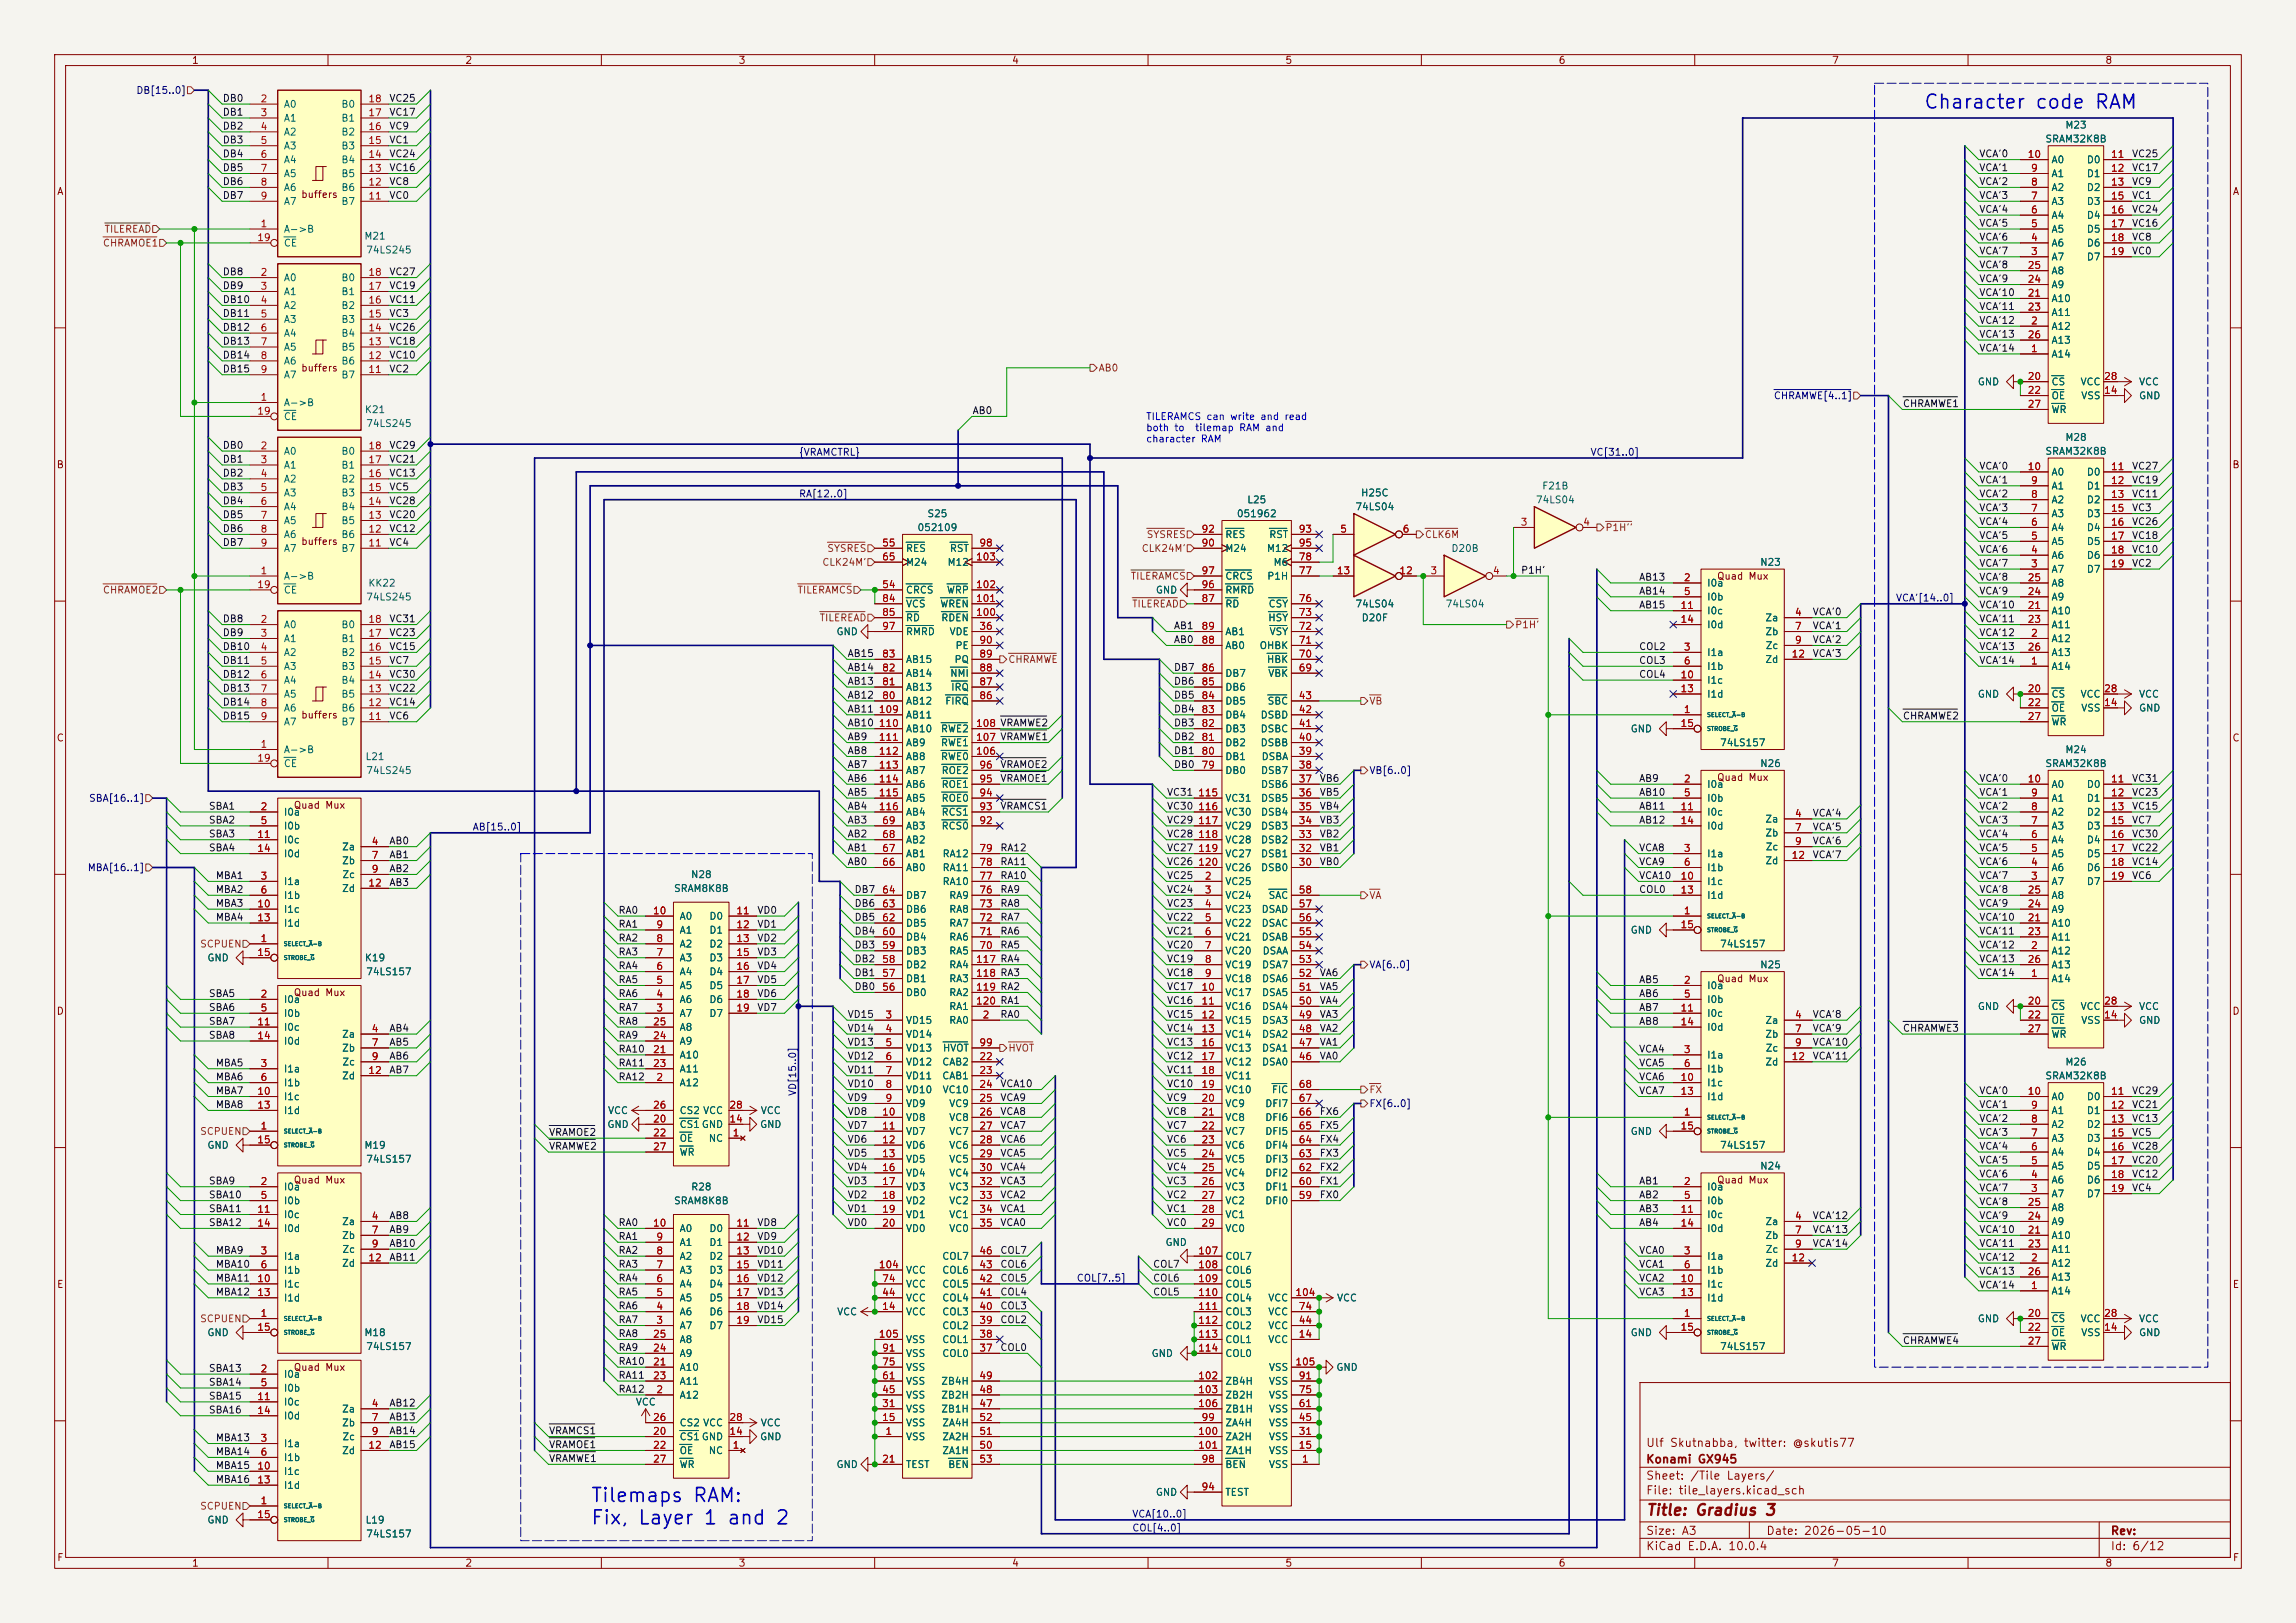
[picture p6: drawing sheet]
<svg xmlns="http://www.w3.org/2000/svg" width="420mm" height="297mm" viewBox="0 0 420 297" stroke-linecap="round" stroke-linejoin="round" font-family="sans-serif">
<defs><g id="words">
<g font-size="2.5" fill="#0000c2">
<text x="351.8" y="20.5">Character code RAM</text>
<text x="107.9" y="275.5">Tilemaps RAM:</text>
<text x="107.9" y="279.6">Fix, Layer 1 and 2</text>
</g>
<text font-size="2" fill="#840000" x="301" y="277.8">Title: Gradius 3</text>
<g font-size="1.5" fill="#840000">
<text x="301" y="268.1">Konami GX945</text>
<text x="301" y="265.1">Ulf Skutnabba, twitter: @skutis77</text>
<text x="301" y="273.8">File: tile_layers.kicad_sch</text>
<text x="301" y="271.1">Sheet: /Tile Layers/</text>
<text x="301" y="281.2">Size: A3</text>
<text x="323" y="281.2">Date: 2026-05-10</text>
<text x="386" y="281.2">Rev:</text>
<text x="301" y="284">KiCad E.D.A. 10.0.4</text>
<text x="386" y="284">Id: 6/12</text>
</g>
<g font-size="1.3" fill="#840000">
<text x="35" y="12">1</text>
<text x="85" y="12">2</text>
<text x="135" y="12">3</text>
<text x="185" y="12">4</text>
<text x="235" y="12">5</text>
<text x="285" y="12">6</text>
<text x="335" y="12">7</text>
<text x="385" y="12">8</text>
<text x="10.3" y="36">A</text>
<text x="408.3" y="36">A</text>
<text x="55" y="36.5">buffers</text>
<text x="55" y="68.3">buffers</text>
<text x="10.3" y="86">B</text>
<text x="408.2" y="86">B</text>
<text x="55" y="100">buffers</text>
<text x="314" y="106.4">Quad Mux</text>
<text x="55" y="131.8">buffers</text>
<text x="10.3" y="136">C</text>
<text x="408.2" y="136">C</text>
<text x="314" y="143.2">Quad Mux</text>
<text x="53.6" y="148.3">Quad Mux</text>
<text x="10.3" y="186">D</text>
<text x="53.6" y="182.6">Quad Mux</text>
<text x="314" y="180">Quad Mux</text>
<text x="408.2" y="186">D</text>
<text x="53.6" y="216.9">Quad Mux</text>
<text x="314" y="216.9">Quad Mux</text>
<text x="10.3" y="236">E</text>
<text x="408.3" y="236">E</text>
<text x="53.6" y="251.2">Quad Mux</text>
<text x="10.3" y="286">F</text>
<text x="35" y="287">1</text>
<text x="85" y="287">2</text>
<text x="135" y="287">3</text>
<text x="185" y="287">4</text>
<text x="235" y="287">5</text>
<text x="285" y="287">6</text>
<text x="335" y="287">7</text>
<text x="385" y="287">8</text>
<text x="408.3" y="286">F</text>
</g>
<g font-size="1.3" fill="#000084">
<text x="24.8" y="17.5">DB[15..0]</text>
<text x="324.4" y="73.4">CHRAMWE[4..1]</text>
<text x="146" y="83.7">{VRAMCTRL}</text>
<text x="290.8" y="83.7">VC[31..0]</text>
<text x="146" y="91.3">RA[12..0]</text>
<text x="346.7" y="110.4">VCA'[14..0]</text>
<text x="250.4" y="141.9">VB[6..0]</text>
<text x="16.2" y="147">SBA[16..1]</text>
<text x="86.4" y="152.3">AB[15..0]</text>
<text x="15.9" y="159.7">MBA[16..1]</text>
<text x="250.4" y="177.5">VA[6..0]</text>
<text x="145.9" y="200.7" transform="rotate(-90 145.9 200.7)">VD[15..0]</text>
<text x="250.4" y="202.9">FX[6..0]</text>
<text x="196.8" y="234.8">COL[7..5]</text>
<text x="207" y="278">VCA[10..0]</text>
<text x="207" y="280.5">COL[4..0]</text>
</g>
<g font-size="1.3" fill="#0f0f0f">
<text x="40.6" y="21.5">DB1</text>
<text x="40.6" y="18.9">DB0</text>
<text x="71.1" y="18.9">VC25</text>
<text x="71.1" y="21.5">VC17</text>
<text x="40.6" y="26.5">DB3</text>
<text x="40.6" y="24">DB2</text>
<text x="40.6" y="29.1">DB4</text>
<text x="71.1" y="24">VC9</text>
<text x="71.1" y="26.5">VC1</text>
<text x="71.1" y="29.1">VC24</text>
<text x="361.9" y="29.1">VCA'0</text>
<text x="389.9" y="29.1">VC25</text>
<text x="40.6" y="34.2">DB6</text>
<text x="40.6" y="31.6">DB5</text>
<text x="71.1" y="34.2">VC8</text>
<text x="71.1" y="31.6">VC16</text>
<text x="361.9" y="31.6">VCA'1</text>
<text x="361.9" y="34.2">VCA'2</text>
<text x="389.9" y="34.2">VC9</text>
<text x="389.9" y="31.6">VC17</text>
<text x="40.6" y="36.7">DB7</text>
<text x="71.1" y="36.7">VC0</text>
<text x="361.9" y="36.7">VCA'3</text>
<text x="361.9" y="39.2">VCA'4</text>
<text x="361.9" y="41.8">VCA'5</text>
<text x="389.9" y="41.8">VC16</text>
<text x="389.9" y="36.7">VC1</text>
<text x="389.9" y="39.2">VC24</text>
<text x="361.9" y="44.3">VCA'6</text>
<text x="361.9" y="46.9">VCA'7</text>
<text x="389.9" y="46.9">VC0</text>
<text x="389.9" y="44.3">VC8</text>
<text x="40.6" y="53.2">DB9</text>
<text x="40.6" y="50.7">DB8</text>
<text x="71.1" y="53.2">VC19</text>
<text x="71.1" y="50.7">VC27</text>
<text x="361.9" y="51.9">VCA'9</text>
<text x="361.9" y="49.4">VCA'8</text>
<text x="40.6" y="55.8">DB10</text>
<text x="40.6" y="58.3">DB11</text>
<text x="71.1" y="58.3">VC3</text>
<text x="71.1" y="55.8">VC11</text>
<text x="361.9" y="57">VCA'11</text>
<text x="361.9" y="59.6">VCA'12</text>
<text x="361.9" y="54.5">VCA'10</text>
<text x="40.6" y="65.9">DB14</text>
<text x="40.6" y="63.4">DB13</text>
<text x="40.6" y="60.8">DB12</text>
<text x="71.1" y="65.9">VC10</text>
<text x="71.1" y="60.8">VC26</text>
<text x="71.1" y="63.4">VC18</text>
<text x="361.9" y="64.6">VCA'14</text>
<text x="361.9" y="62.1">VCA'13</text>
<text x="40.6" y="68.5">DB15</text>
<text x="71.1" y="68.5">VC2</text>
<text x="177.8" y="76.1">AB0</text>
<text x="348" y="74.8">CHRAMWE1</text>
<text x="40.6" y="82.4">DB0</text>
<text x="71.1" y="82.4">VC29</text>
<text x="40.6" y="87.5">DB2</text>
<text x="40.6" y="85">DB1</text>
<text x="71.1" y="85">VC21</text>
<text x="71.1" y="87.5">VC13</text>
<text x="361.9" y="88.8">VCA'1</text>
<text x="361.9" y="86.2">VCA'0</text>
<text x="389.9" y="86.2">VC27</text>
<text x="389.9" y="88.8">VC19</text>
<text x="40.6" y="90">DB3</text>
<text x="40.6" y="92.6">DB4</text>
<text x="40.6" y="95.1">DB5</text>
<text x="71.1" y="95.1">VC20</text>
<text x="71.1" y="90">VC5</text>
<text x="71.1" y="92.6">VC28</text>
<text x="361.9" y="91.3">VCA'2</text>
<text x="361.9" y="93.9">VCA'3</text>
<text x="389.9" y="93.9">VC3</text>
<text x="389.9" y="91.3">VC11</text>
<text x="40.6" y="100.2">DB7</text>
<text x="40.6" y="97.7">DB6</text>
<text x="71.1" y="100.2">VC4</text>
<text x="71.1" y="97.7">VC12</text>
<text x="361.9" y="98.9">VCA'5</text>
<text x="361.9" y="101.5">VCA'6</text>
<text x="361.9" y="96.4">VCA'4</text>
<text x="389.9" y="98.9">VC18</text>
<text x="389.9" y="101.5">VC10</text>
<text x="389.9" y="96.4">VC26</text>
<text x="278.1" y="105.3">P1H'</text>
<text x="299.7" y="106.6">AB13</text>
<text x="361.9" y="106.6">VCA'8</text>
<text x="361.9" y="104">VCA'7</text>
<text x="389.9" y="104">VC2</text>
<text x="299.7" y="111.6">AB15</text>
<text x="299.7" y="109.1">AB14</text>
<text x="331.5" y="112.9">VCA'0</text>
<text x="361.9" y="111.6">VCA'10</text>
<text x="361.9" y="109.1">VCA'9</text>
<text x="40.6" y="114.2">DB8</text>
<text x="40.6" y="119.3">DB10</text>
<text x="40.6" y="116.7">DB9</text>
<text x="71.1" y="114.2">VC31</text>
<text x="71.1" y="116.7">VC23</text>
<text x="71.1" y="119.3">VC15</text>
<text x="214.6" y="118">AB0</text>
<text x="214.6" y="115.4">AB1</text>
<text x="299.7" y="119.3">COL2</text>
<text x="331.5" y="115.4">VCA'1</text>
<text x="331.5" y="118">VCA'2</text>
<text x="361.9" y="114.2">VCA'11</text>
<text x="361.9" y="116.7">VCA'12</text>
<text x="361.9" y="119.3">VCA'13</text>
<text x="40.6" y="124.3">DB12</text>
<text x="40.6" y="121.8">DB11</text>
<text x="71.1" y="121.8">VC7</text>
<text x="71.1" y="124.3">VC30</text>
<text x="154.9" y="123.1">AB14</text>
<text x="154.9" y="125.6">AB13</text>
<text x="154.9" y="120.5">AB15</text>
<text x="214.6" y="123.1">DB7</text>
<text x="214.6" y="125.6">DB6</text>
<text x="299.7" y="121.8">COL3</text>
<text x="299.7" y="124.3">COL4</text>
<text x="331.5" y="120.5">VCA'3</text>
<text x="361.9" y="121.8">VCA'14</text>
<text x="40.6" y="126.9">DB13</text>
<text x="40.6" y="132">DB15</text>
<text x="40.6" y="129.4">DB14</text>
<text x="71.1" y="129.4">VC14</text>
<text x="71.1" y="132">VC6</text>
<text x="71.1" y="126.9">VC22</text>
<text x="154.9" y="130.7">AB11</text>
<text x="154.9" y="128.1">AB12</text>
<text x="214.6" y="128.1">DB5</text>
<text x="214.6" y="130.7">DB4</text>
<text x="348" y="132">CHRAMWE2</text>
<text x="154.9" y="135.8">AB9</text>
<text x="154.9" y="133.2">AB10</text>
<text x="214.6" y="135.8">DB2</text>
<text x="214.6" y="133.2">DB3</text>
<text x="154.9" y="138.3">AB8</text>
<text x="154.9" y="140.8">AB7</text>
<text x="154.9" y="143.4">AB6</text>
<text x="182.9" y="140.8">VRAMOE2</text>
<text x="182.9" y="143.4">VRAMOE1</text>
<text x="214.6" y="140.8">DB0</text>
<text x="214.6" y="138.3">DB1</text>
<text x="241.3" y="143.4">VB6</text>
<text x="299.7" y="143.4">AB9</text>
<text x="361.9" y="143.4">VCA'0</text>
<text x="389.9" y="143.4">VC31</text>
<text x="38.1" y="148.5">SBA1</text>
<text x="154.9" y="145.9">AB5</text>
<text x="154.9" y="148.5">AB4</text>
<text x="182.9" y="148.5">VRAMCS1</text>
<text x="213.4" y="145.9">VC31</text>
<text x="213.4" y="148.5">VC30</text>
<text x="241.3" y="148.5">VB4</text>
<text x="241.3" y="145.9">VB5</text>
<text x="299.7" y="145.9">AB10</text>
<text x="299.7" y="148.5">AB11</text>
<text x="331.5" y="149.7">VCA'4</text>
<text x="361.9" y="145.9">VCA'1</text>
<text x="361.9" y="148.5">VCA'2</text>
<text x="389.9" y="145.9">VC23</text>
<text x="389.9" y="148.5">VC15</text>
<text x="38.1" y="153.5">SBA3</text>
<text x="38.1" y="151">SBA2</text>
<text x="71.1" y="154.8">AB0</text>
<text x="154.9" y="153.5">AB2</text>
<text x="154.9" y="151">AB3</text>
<text x="213.4" y="153.5">VC28</text>
<text x="213.4" y="151">VC29</text>
<text x="241.3" y="153.5">VB2</text>
<text x="241.3" y="151">VB3</text>
<text x="299.7" y="151">AB12</text>
<text x="331.5" y="152.3">VCA'5</text>
<text x="331.5" y="154.8">VCA'6</text>
<text x="361.9" y="151">VCA'3</text>
<text x="361.9" y="153.5">VCA'4</text>
<text x="389.9" y="153.5">VC30</text>
<text x="389.9" y="151">VC7</text>
<text x="38.1" y="156.1">SBA4</text>
<text x="39.4" y="161.2">MBA1</text>
<text x="71.1" y="159.9">AB2</text>
<text x="71.1" y="157.4">AB1</text>
<text x="154.9" y="158.6">AB0</text>
<text x="154.9" y="156.1">AB1</text>
<text x="182.9" y="156.1">RA12</text>
<text x="182.9" y="161.2">RA10</text>
<text x="182.9" y="158.6">RA11</text>
<text x="213.4" y="161.2">VC25</text>
<text x="213.4" y="158.6">VC26</text>
<text x="213.4" y="156.1">VC27</text>
<text x="241.3" y="156.1">VB1</text>
<text x="241.3" y="158.6">VB0</text>
<text x="299.7" y="161.2">VCA10</text>
<text x="299.7" y="158.6">VCA9</text>
<text x="299.7" y="156.1">VCA8</text>
<text x="331.5" y="157.4">VCA'7</text>
<text x="361.9" y="161.2">VCA'7</text>
<text x="361.9" y="156.1">VCA'5</text>
<text x="361.9" y="158.6">VCA'6</text>
<text x="389.9" y="158.6">VC14</text>
<text x="389.9" y="156.1">VC22</text>
<text x="389.9" y="161.2">VC6</text>
<text x="39.4" y="166.2">MBA3</text>
<text x="39.4" y="163.7">MBA2</text>
<text x="71.1" y="162.4">AB3</text>
<text x="113" y="167.5">RA0</text>
<text x="138.4" y="167.5">VD0</text>
<text x="156.2" y="166.2">DB6</text>
<text x="156.2" y="163.7">DB7</text>
<text x="182.9" y="163.7">RA9</text>
<text x="182.9" y="166.2">RA8</text>
<text x="213.4" y="163.7">VC24</text>
<text x="213.4" y="166.2">VC23</text>
<text x="299.7" y="163.7">COL0</text>
<text x="361.9" y="163.7">VCA'8</text>
<text x="361.9" y="166.2">VCA'9</text>
<text x="39.4" y="168.8">MBA4</text>
<text x="113" y="170.1">RA1</text>
<text x="113" y="172.6">RA2</text>
<text x="138.4" y="170.1">VD1</text>
<text x="138.4" y="172.6">VD2</text>
<text x="156.2" y="168.8">DB5</text>
<text x="156.2" y="173.9">DB3</text>
<text x="156.2" y="171.3">DB4</text>
<text x="182.9" y="171.3">RA6</text>
<text x="182.9" y="173.9">RA5</text>
<text x="182.9" y="168.8">RA7</text>
<text x="213.4" y="171.3">VC21</text>
<text x="213.4" y="173.9">VC20</text>
<text x="213.4" y="168.8">VC22</text>
<text x="361.9" y="171.3">VCA'11</text>
<text x="361.9" y="168.8">VCA'10</text>
<text x="361.9" y="173.9">VCA'12</text>
<text x="113" y="175.1">RA3</text>
<text x="113" y="177.7">RA4</text>
<text x="138.4" y="177.7">VD4</text>
<text x="138.4" y="175.1">VD3</text>
<text x="156.2" y="176.4">DB2</text>
<text x="156.2" y="178.9">DB1</text>
<text x="213.4" y="176.4">VC19</text>
<text x="213.4" y="178.9">VC18</text>
<text x="241.3" y="178.9">VA6</text>
<text x="361.9" y="176.4">VCA'13</text>
<text x="361.9" y="178.9">VCA'14</text>
<text x="38.1" y="182.8">SBA5</text>
<text x="38.1" y="185.3">SBA6</text>
<text x="113" y="185.3">RA7</text>
<text x="113" y="182.8">RA6</text>
<text x="113" y="180.2">RA5</text>
<text x="138.4" y="182.8">VD6</text>
<text x="138.4" y="185.3">VD7</text>
<text x="138.4" y="180.2">VD5</text>
<text x="156.2" y="181.5">DB0</text>
<text x="213.4" y="181.5">VC17</text>
<text x="213.4" y="184">VC16</text>
<text x="241.3" y="181.5">VA5</text>
<text x="241.3" y="184">VA4</text>
<text x="299.7" y="185.3">AB7</text>
<text x="299.7" y="180.2">AB5</text>
<text x="299.7" y="182.8">AB6</text>
<text x="38.1" y="190.4">SBA8</text>
<text x="38.1" y="187.8">SBA7</text>
<text x="71.1" y="191.6">AB5</text>
<text x="71.1" y="189.1">AB4</text>
<text x="113" y="187.8">RA8</text>
<text x="113" y="190.4">RA9</text>
<text x="154.9" y="186.6">VD15</text>
<text x="154.9" y="189.1">VD14</text>
<text x="154.9" y="191.6">VD13</text>
<text x="182.9" y="186.6">RA0</text>
<text x="213.4" y="189.1">VC14</text>
<text x="213.4" y="191.6">VC13</text>
<text x="213.4" y="186.6">VC15</text>
<text x="241.3" y="191.6">VA1</text>
<text x="241.3" y="186.6">VA3</text>
<text x="241.3" y="189.1">VA2</text>
<text x="299.7" y="187.8">AB8</text>
<text x="331.5" y="186.6">VCA'8</text>
<text x="331.5" y="189.1">VCA'9</text>
<text x="331.5" y="191.6">VCA'10</text>
<text x="348" y="189.1">CHRAMWE3</text>
<text x="39.4" y="195.5">MBA5</text>
<text x="39.4" y="198">MBA6</text>
<text x="71.1" y="196.7">AB7</text>
<text x="71.1" y="194.2">AB6</text>
<text x="113" y="198">RA12</text>
<text x="113" y="192.9">RA10</text>
<text x="113" y="195.5">RA11</text>
<text x="154.9" y="196.7">VD11</text>
<text x="154.9" y="194.2">VD12</text>
<text x="213.4" y="196.7">VC11</text>
<text x="213.4" y="194.2">VC12</text>
<text x="241.3" y="194.2">VA0</text>
<text x="299.7" y="198">VCA6</text>
<text x="299.7" y="195.5">VCA5</text>
<text x="299.7" y="192.9">VCA4</text>
<text x="331.5" y="194.2">VCA'11</text>
<text x="39.4" y="200.5">MBA7</text>
<text x="39.4" y="203.1">MBA8</text>
<text x="154.9" y="201.8">VD9</text>
<text x="154.9" y="199.3">VD10</text>
<text x="182.9" y="201.8">VCA9</text>
<text x="182.9" y="199.3">VCA10</text>
<text x="213.4" y="201.8">VC9</text>
<text x="213.4" y="199.3">VC10</text>
<text x="299.7" y="200.5">VCA7</text>
<text x="361.9" y="200.5">VCA'0</text>
<text x="361.9" y="203.1">VCA'1</text>
<text x="389.9" y="200.5">VC29</text>
<text x="389.9" y="203.1">VC21</text>
<text x="100.3" y="208.2">VRAMOE2</text>
<text x="154.9" y="209.4">VD6</text>
<text x="154.9" y="206.9">VD7</text>
<text x="154.9" y="204.3">VD8</text>
<text x="182.9" y="204.3">VCA8</text>
<text x="182.9" y="206.9">VCA7</text>
<text x="182.9" y="209.4">VCA6</text>
<text x="213.4" y="206.9">VC7</text>
<text x="213.4" y="209.4">VC6</text>
<text x="213.4" y="204.3">VC8</text>
<text x="241.3" y="204.3">FX6</text>
<text x="241.3" y="209.4">FX4</text>
<text x="241.3" y="206.9">FX5</text>
<text x="361.9" y="208.2">VCA'3</text>
<text x="361.9" y="205.6">VCA'2</text>
<text x="389.9" y="205.6">VC13</text>
<text x="389.9" y="208.2">VC5</text>
<text x="100.3" y="210.7">VRAMWE2</text>
<text x="154.9" y="212">VD5</text>
<text x="154.9" y="214.5">VD4</text>
<text x="182.9" y="214.5">VCA4</text>
<text x="182.9" y="212">VCA5</text>
<text x="213.4" y="212">VC5</text>
<text x="213.4" y="214.5">VC4</text>
<text x="241.3" y="212">FX3</text>
<text x="241.3" y="214.5">FX2</text>
<text x="361.9" y="210.7">VCA'4</text>
<text x="361.9" y="213.2">VCA'5</text>
<text x="361.9" y="215.8">VCA'6</text>
<text x="389.9" y="213.2">VC20</text>
<text x="389.9" y="215.8">VC12</text>
<text x="389.9" y="210.7">VC28</text>
<text x="38.1" y="219.6">SBA10</text>
<text x="38.1" y="217">SBA9</text>
<text x="154.9" y="219.6">VD2</text>
<text x="154.9" y="217">VD3</text>
<text x="182.9" y="217">VCA3</text>
<text x="182.9" y="219.6">VCA2</text>
<text x="213.4" y="217">VC3</text>
<text x="213.4" y="219.6">VC2</text>
<text x="241.3" y="219.6">FX0</text>
<text x="241.3" y="217">FX1</text>
<text x="299.7" y="217">AB1</text>
<text x="299.7" y="219.6">AB2</text>
<text x="361.9" y="220.9">VCA'8</text>
<text x="361.9" y="218.3">VCA'7</text>
<text x="389.9" y="218.3">VC4</text>
<text x="38.1" y="222.1">SBA11</text>
<text x="38.1" y="224.7">SBA12</text>
<text x="71.1" y="223.4">AB8</text>
<text x="71.1" y="225.9">AB9</text>
<text x="113" y="227.2">RA1</text>
<text x="113" y="224.7">RA0</text>
<text x="138.4" y="224.7">VD8</text>
<text x="138.4" y="227.2">VD9</text>
<text x="154.9" y="224.7">VD0</text>
<text x="154.9" y="222.1">VD1</text>
<text x="182.9" y="222.1">VCA1</text>
<text x="182.9" y="224.7">VCA0</text>
<text x="213.4" y="224.7">VC0</text>
<text x="213.4" y="222.1">VC1</text>
<text x="299.7" y="224.7">AB4</text>
<text x="299.7" y="222.1">AB3</text>
<text x="331.5" y="225.9">VCA'13</text>
<text x="331.5" y="223.4">VCA'12</text>
<text x="361.9" y="223.4">VCA'9</text>
<text x="361.9" y="225.9">VCA'10</text>
<text x="39.4" y="229.7">MBA9</text>
<text x="39.4" y="232.3">MBA10</text>
<text x="71.1" y="228.5">AB10</text>
<text x="71.1" y="231">AB11</text>
<text x="113" y="232.3">RA3</text>
<text x="113" y="229.7">RA2</text>
<text x="138.4" y="229.7">VD10</text>
<text x="138.4" y="232.3">VD11</text>
<text x="182.9" y="229.7">COL7</text>
<text x="182.9" y="232.3">COL6</text>
<text x="210.8" y="232.3">COL7</text>
<text x="299.7" y="229.7">VCA0</text>
<text x="299.7" y="232.3">VCA1</text>
<text x="331.5" y="228.5">VCA'14</text>
<text x="361.9" y="228.5">VCA'11</text>
<text x="361.9" y="231">VCA'12</text>
<text x="361.9" y="233.6">VCA'13</text>
<text x="39.4" y="237.4">MBA12</text>
<text x="39.4" y="234.8">MBA11</text>
<text x="113" y="234.8">RA4</text>
<text x="113" y="239.9">RA6</text>
<text x="113" y="237.4">RA5</text>
<text x="138.4" y="239.9">VD14</text>
<text x="138.4" y="237.4">VD13</text>
<text x="138.4" y="234.8">VD12</text>
<text x="182.9" y="237.4">COL4</text>
<text x="182.9" y="239.9">COL3</text>
<text x="182.9" y="234.8">COL5</text>
<text x="210.8" y="234.8">COL6</text>
<text x="210.8" y="237.4">COL5</text>
<text x="299.7" y="237.4">VCA3</text>
<text x="299.7" y="234.8">VCA2</text>
<text x="361.9" y="236.1">VCA'14</text>
<text x="113" y="245">RA8</text>
<text x="113" y="242.4">RA7</text>
<text x="138.4" y="242.4">VD15</text>
<text x="182.9" y="242.4">COL2</text>
<text x="38.1" y="251.3">SBA13</text>
<text x="113" y="250.1">RA10</text>
<text x="113" y="247.5">RA9</text>
<text x="182.9" y="247.5">COL0</text>
<text x="348" y="246.3">CHRAMWE4</text>
<text x="38.1" y="253.9">SBA14</text>
<text x="38.1" y="256.4">SBA15</text>
<text x="71.1" y="257.7">AB12</text>
<text x="113" y="255.1">RA12</text>
<text x="113" y="252.6">RA11</text>
<text x="38.1" y="259">SBA16</text>
<text x="71.1" y="260.2">AB13</text>
<text x="71.1" y="262.8">AB14</text>
<text x="100.3" y="262.8">VRAMCS1</text>
<text x="39.4" y="269.1">MBA15</text>
<text x="39.4" y="264">MBA13</text>
<text x="39.4" y="266.6">MBA14</text>
<text x="71.1" y="265.3">AB15</text>
<text x="100.3" y="265.3">VRAMOE1</text>
<text x="100.3" y="267.8">VRAMWE1</text>
<text x="39.4" y="271.7">MBA16</text>
</g>
<g font-size="1.3" fill="#a90000">
<text x="47.6" y="19">2</text>
<text x="47.6" y="21.6">3</text>
<text x="67.3" y="21.6">17</text>
<text x="67.3" y="19">18</text>
<text x="47.6" y="24.1">4</text>
<text x="47.6" y="26.6">5</text>
<text x="47.6" y="29.2">6</text>
<text x="67.3" y="29.2">14</text>
<text x="67.3" y="26.6">15</text>
<text x="67.3" y="24.1">16</text>
<text x="370.8" y="29.2">10</text>
<text x="386" y="29.2">11</text>
<text x="47.6" y="31.7">7</text>
<text x="47.6" y="34.3">8</text>
<text x="67.3" y="34.3">12</text>
<text x="67.3" y="31.7">13</text>
<text x="371.4" y="34.3">8</text>
<text x="371.4" y="31.7">9</text>
<text x="386" y="31.7">12</text>
<text x="386" y="34.3">13</text>
<text x="47.6" y="41.9">1</text>
<text x="47.6" y="36.8">9</text>
<text x="67.3" y="36.8">11</text>
<text x="371.4" y="41.9">5</text>
<text x="371.4" y="39.3">6</text>
<text x="371.4" y="36.8">7</text>
<text x="386" y="36.8">15</text>
<text x="386" y="39.3">16</text>
<text x="386" y="41.9">17</text>
<text x="46.9" y="44.4">19</text>
<text x="371.4" y="47">3</text>
<text x="371.4" y="44.4">4</text>
<text x="386" y="44.4">18</text>
<text x="386" y="47">19</text>
<text x="47.6" y="50.8">2</text>
<text x="47.6" y="53.3">3</text>
<text x="67.3" y="53.3">17</text>
<text x="67.3" y="50.8">18</text>
<text x="370.8" y="52">24</text>
<text x="370.8" y="49.5">25</text>
<text x="47.6" y="55.9">4</text>
<text x="47.6" y="58.4">5</text>
<text x="67.3" y="58.4">15</text>
<text x="67.3" y="55.9">16</text>
<text x="370.8" y="54.6">21</text>
<text x="370.8" y="57.1">23</text>
<text x="371.4" y="59.7">2</text>
<text x="47.6" y="60.9">6</text>
<text x="47.6" y="63.5">7</text>
<text x="67.3" y="63.5">13</text>
<text x="67.3" y="60.9">14</text>
<text x="370.8" y="62.2">26</text>
<text x="371.4" y="64.7">1</text>
<text x="47.6" y="66">8</text>
<text x="47.6" y="68.6">9</text>
<text x="67.3" y="68.6">11</text>
<text x="67.3" y="66">12</text>
<text x="370.8" y="69.8">20</text>
<text x="384.8" y="69.8">28</text>
<text x="46.9" y="76.2">19</text>
<text x="47.6" y="73.6">1</text>
<text x="370.8" y="72.4">22</text>
<text x="370.8" y="74.9">27</text>
<text x="384.8" y="72.4">14</text>
<text x="47.6" y="82.5">2</text>
<text x="67.3" y="82.5">18</text>
<text x="47.6" y="85.1">3</text>
<text x="47.6" y="87.6">4</text>
<text x="67.3" y="87.6">16</text>
<text x="67.3" y="85.1">17</text>
<text x="370.8" y="86.3">10</text>
<text x="371.4" y="88.9">9</text>
<text x="386" y="86.3">11</text>
<text x="386" y="88.9">12</text>
<text x="47.6" y="90.1">5</text>
<text x="47.6" y="92.7">6</text>
<text x="47.6" y="95.2">7</text>
<text x="67.3" y="95.2">13</text>
<text x="67.3" y="92.7">14</text>
<text x="67.3" y="90.1">15</text>
<text x="371.4" y="94">7</text>
<text x="371.4" y="91.4">8</text>
<text x="386" y="91.4">13</text>
<text x="386" y="94">15</text>
<text x="47.6" y="97.8">8</text>
<text x="47.6" y="100.3">9</text>
<text x="67.3" y="100.3">11</text>
<text x="67.3" y="97.8">12</text>
<text x="161.2" y="100.3">55</text>
<text x="179" y="100.3">98</text>
<text x="219.7" y="100.3">90</text>
<text x="219.7" y="97.8">92</text>
<text x="237.4" y="97.8">93</text>
<text x="237.4" y="100.3">95</text>
<text x="245" y="97.8">5</text>
<text x="256.5" y="97.8">6</text>
<text x="278.1" y="96.5">3</text>
<text x="289.5" y="96.5">4</text>
<text x="371.4" y="101.6">4</text>
<text x="371.4" y="99">5</text>
<text x="371.4" y="96.5">6</text>
<text x="386" y="96.5">16</text>
<text x="386" y="99">17</text>
<text x="386" y="101.6">18</text>
<text x="46.9" y="107.9">19</text>
<text x="47.6" y="105.4">1</text>
<text x="161.2" y="107.9">54</text>
<text x="161.2" y="102.8">65</text>
<text x="178.4" y="107.9">102</text>
<text x="178.4" y="102.8">103</text>
<text x="219.7" y="107.9">96</text>
<text x="219.7" y="105.4">97</text>
<text x="237.4" y="105.4">77</text>
<text x="237.4" y="102.8">78</text>
<text x="244.4" y="105.4">13</text>
<text x="255.9" y="105.4">12</text>
<text x="261.5" y="105.4">3</text>
<text x="273" y="105.4">4</text>
<text x="307.9" y="106.7">2</text>
<text x="370.8" y="106.7">25</text>
<text x="371.4" y="104.1">3</text>
<text x="386" y="104.1">19</text>
<text x="161.2" y="110.5">84</text>
<text x="161.2" y="113">85</text>
<text x="178.4" y="113">100</text>
<text x="178.4" y="110.5">101</text>
<text x="219.7" y="110.5">87</text>
<text x="237.4" y="113">73</text>
<text x="237.4" y="110.5">76</text>
<text x="307.3" y="111.7">11</text>
<text x="307.9" y="109.2">5</text>
<text x="328.2" y="113">4</text>
<text x="370.8" y="111.7">21</text>
<text x="370.8" y="109.2">24</text>
<text x="47.6" y="114.3">2</text>
<text x="47.6" y="116.8">3</text>
<text x="47.6" y="119.4">4</text>
<text x="67.3" y="119.4">16</text>
<text x="67.3" y="116.8">17</text>
<text x="67.3" y="114.3">18</text>
<text x="161.2" y="115.5">97</text>
<text x="179" y="115.5">36</text>
<text x="179" y="118.1">90</text>
<text x="219.7" y="118.1">88</text>
<text x="219.7" y="115.5">89</text>
<text x="237.4" y="118.1">71</text>
<text x="237.4" y="115.5">72</text>
<text x="307.3" y="114.3">14</text>
<text x="307.9" y="119.4">3</text>
<text x="328.2" y="115.5">7</text>
<text x="328.2" y="118.1">9</text>
<text x="370.8" y="114.3">23</text>
<text x="370.8" y="119.4">26</text>
<text x="371.4" y="116.8">2</text>
<text x="47.6" y="121.9">5</text>
<text x="47.6" y="124.4">6</text>
<text x="67.3" y="124.4">14</text>
<text x="67.3" y="121.9">15</text>
<text x="161.2" y="125.7">81</text>
<text x="161.2" y="123.2">82</text>
<text x="161.2" y="120.6">83</text>
<text x="179" y="125.7">87</text>
<text x="179" y="123.2">88</text>
<text x="179" y="120.6">89</text>
<text x="219.7" y="125.7">85</text>
<text x="219.7" y="123.2">86</text>
<text x="237.4" y="123.2">69</text>
<text x="237.4" y="120.6">70</text>
<text x="307.3" y="124.4">10</text>
<text x="307.9" y="121.9">6</text>
<text x="327.6" y="120.6">12</text>
<text x="371.4" y="121.9">1</text>
<text x="47.6" y="127">7</text>
<text x="47.6" y="129.5">8</text>
<text x="67.3" y="129.5">12</text>
<text x="67.3" y="127">13</text>
<text x="160.6" y="130.8">109</text>
<text x="161.2" y="128.2">80</text>
<text x="179" y="128.2">86</text>
<text x="219.7" y="130.8">83</text>
<text x="219.7" y="128.2">84</text>
<text x="237.4" y="130.8">42</text>
<text x="237.4" y="128.2">43</text>
<text x="307.3" y="127">13</text>
<text x="307.9" y="130.8">1</text>
<text x="370.8" y="127">20</text>
<text x="370.8" y="129.5">22</text>
<text x="384.8" y="129.5">14</text>
<text x="384.8" y="127">28</text>
<text x="47.6" y="137.1">1</text>
<text x="47.6" y="132.1">9</text>
<text x="67.3" y="132.1">11</text>
<text x="160.6" y="133.3">110</text>
<text x="160.6" y="135.9">111</text>
<text x="178.4" y="135.9">107 VRAMWE1</text>
<text x="178.4" y="133.3">108 VRAMWE2</text>
<text x="178.4" y="135.9">107</text>
<text x="178.4" y="133.3">108</text>
<text x="219.7" y="135.9">81</text>
<text x="219.7" y="133.3">82</text>
<text x="237.4" y="135.9">40</text>
<text x="237.4" y="133.3">41</text>
<text x="307.3" y="133.3">15</text>
<text x="370.8" y="132.1">27</text>
<text x="46.9" y="139.7">19</text>
<text x="160.6" y="138.4">112</text>
<text x="160.6" y="140.9">113</text>
<text x="160.6" y="143.5">114</text>
<text x="178.4" y="138.4">106</text>
<text x="179" y="143.5">95</text>
<text x="179" y="140.9">96</text>
<text x="219.7" y="140.9">79</text>
<text x="219.7" y="138.4">80</text>
<text x="237.4" y="143.5">37</text>
<text x="237.4" y="140.9">38</text>
<text x="237.4" y="138.4">39</text>
<text x="307.9" y="143.5">2</text>
<text x="370.8" y="143.5">10</text>
<text x="386" y="143.5">11</text>
<text x="47.6" y="148.6">2</text>
<text x="160.6" y="146">115</text>
<text x="160.6" y="148.6">116</text>
<text x="179" y="148.6">93</text>
<text x="179" y="146">94</text>
<text x="219.1" y="146">115</text>
<text x="219.1" y="148.6">116</text>
<text x="237.4" y="148.6">35</text>
<text x="237.4" y="146">36</text>
<text x="307.3" y="148.6">11</text>
<text x="307.9" y="146">5</text>
<text x="328.2" y="149.8">4</text>
<text x="371.4" y="148.6">8</text>
<text x="371.4" y="146">9</text>
<text x="386" y="146">12</text>
<text x="386" y="148.6">13</text>
<text x="46.9" y="153.6">11</text>
<text x="47.6" y="151.1">5</text>
<text x="67.9" y="154.9">4</text>
<text x="161.2" y="153.6">68</text>
<text x="161.2" y="151.1">69</text>
<text x="179" y="151.1">92</text>
<text x="219.1" y="151.1">117</text>
<text x="219.1" y="153.6">118</text>
<text x="237.4" y="153.6">33</text>
<text x="237.4" y="151.1">34</text>
<text x="307.3" y="151.1">14</text>
<text x="328.2" y="152.4">7</text>
<text x="328.2" y="154.9">9</text>
<text x="371.4" y="153.6">6</text>
<text x="371.4" y="151.1">7</text>
<text x="386" y="151.1">15</text>
<text x="386" y="153.6">16</text>
<text x="46.9" y="156.2">14</text>
<text x="47.6" y="161.3">3</text>
<text x="67.9" y="157.5">7</text>
<text x="67.9" y="160">9</text>
<text x="161.2" y="158.7">66</text>
<text x="161.2" y="156.2">67</text>
<text x="179" y="161.3">77</text>
<text x="179" y="158.7">78</text>
<text x="179" y="156.2">79</text>
<text x="219.1" y="156.2">119</text>
<text x="219.1" y="158.7">120</text>
<text x="220.3" y="161.3">2</text>
<text x="237.4" y="158.7">30</text>
<text x="237.4" y="156.2">32</text>
<text x="307.3" y="161.3">10</text>
<text x="307.9" y="156.2">3</text>
<text x="307.9" y="158.7">6</text>
<text x="327.6" y="157.5">12</text>
<text x="371.4" y="161.3">3</text>
<text x="371.4" y="158.7">4</text>
<text x="371.4" y="156.2">5</text>
<text x="386" y="156.2">17</text>
<text x="386" y="158.7">18</text>
<text x="386" y="161.3">19</text>
<text x="46.9" y="166.3">10</text>
<text x="47.6" y="163.8">6</text>
<text x="67.3" y="162.5">12</text>
<text x="119.3" y="167.6">10</text>
<text x="134.6" y="167.6">11</text>
<text x="161.2" y="166.3">63</text>
<text x="161.2" y="163.8">64</text>
<text x="179" y="166.3">73</text>
<text x="179" y="163.8">76</text>
<text x="220.3" y="163.8">3</text>
<text x="220.3" y="166.3">4</text>
<text x="237.4" y="166.3">57</text>
<text x="237.4" y="163.8">58</text>
<text x="307.3" y="163.8">13</text>
<text x="307.9" y="167.6">1</text>
<text x="370.8" y="166.3">24</text>
<text x="370.8" y="163.8">25</text>
<text x="46.9" y="168.9">13</text>
<text x="47.6" y="172.7">1</text>
<text x="119.9" y="172.7">8</text>
<text x="119.9" y="170.2">9</text>
<text x="134.6" y="170.2">12</text>
<text x="134.6" y="172.7">13</text>
<text x="161.2" y="174">59</text>
<text x="161.2" y="171.4">60</text>
<text x="161.2" y="168.9">62</text>
<text x="179" y="174">70</text>
<text x="179" y="171.4">71</text>
<text x="179" y="168.9">72</text>
<text x="220.3" y="168.9">5</text>
<text x="220.3" y="171.4">6</text>
<text x="220.3" y="174">7</text>
<text x="237.4" y="174">54</text>
<text x="237.4" y="171.4">55</text>
<text x="237.4" y="168.9">56</text>
<text x="307.3" y="170.2">15</text>
<text x="370.8" y="168.9">21</text>
<text x="370.8" y="171.4">23</text>
<text x="371.4" y="174">2</text>
<text x="46.9" y="175.2">15</text>
<text x="119.9" y="177.8">6</text>
<text x="119.9" y="175.2">7</text>
<text x="134.6" y="175.2">15</text>
<text x="134.6" y="177.8">16</text>
<text x="161.2" y="179">57</text>
<text x="161.2" y="176.5">58</text>
<text x="178.4" y="176.5">117 RA4</text>
<text x="178.4" y="179">118 RA3</text>
<text x="178.4" y="176.5">117</text>
<text x="178.4" y="179">118</text>
<text x="220.3" y="176.5">8</text>
<text x="220.3" y="179">9</text>
<text x="237.4" y="179">52</text>
<text x="237.4" y="176.5">53</text>
<text x="370.8" y="176.5">26</text>
<text x="371.4" y="179">1</text>
<text x="47.6" y="182.9">2</text>
<text x="47.6" y="185.4">5</text>
<text x="119.9" y="185.4">3</text>
<text x="119.9" y="182.9">4</text>
<text x="119.9" y="180.3">5</text>
<text x="134.6" y="180.3">17</text>
<text x="134.6" y="182.9">18</text>
<text x="134.6" y="185.4">19</text>
<text x="161.2" y="181.6">56</text>
<text x="178.4" y="181.6">119 RA2</text>
<text x="178.4" y="184.1">120 RA1</text>
<text x="178.4" y="181.6">119</text>
<text x="178.4" y="184.1">120</text>
<text x="219.7" y="181.6">10</text>
<text x="219.7" y="184.1">11</text>
<text x="237.4" y="184.1">50</text>
<text x="237.4" y="181.6">51</text>
<text x="307.3" y="185.4">11</text>
<text x="307.9" y="180.3">2</text>
<text x="307.9" y="182.9">5</text>
<text x="370.8" y="184.1">20</text>
<text x="384.8" y="184.1">28</text>
<text x="46.9" y="187.9">11</text>
<text x="46.9" y="190.5">14</text>
<text x="67.9" y="189.2">4</text>
<text x="67.9" y="191.7">7</text>
<text x="119.3" y="190.5">24</text>
<text x="119.3" y="187.9">25</text>
<text x="161.9" y="186.7">3</text>
<text x="161.9" y="189.2">4</text>
<text x="161.9" y="191.7">5</text>
<text x="179" y="191.7">99</text>
<text x="179.6" y="186.7">2</text>
<text x="219.7" y="186.7">12</text>
<text x="219.7" y="189.2">13</text>
<text x="219.7" y="191.7">16</text>
<text x="237.4" y="191.7">47</text>
<text x="237.4" y="189.2">48</text>
<text x="237.4" y="186.7">49</text>
<text x="307.3" y="187.9">14</text>
<text x="328.2" y="186.7">4</text>
<text x="328.2" y="189.2">7</text>
<text x="328.2" y="191.7">9</text>
<text x="370.8" y="186.7">22</text>
<text x="370.8" y="189.2">27</text>
<text x="384.8" y="186.7">14</text>
<text x="47.6" y="195.6">3</text>
<text x="67.3" y="196.8">12</text>
<text x="67.9" y="194.3">9</text>
<text x="119.3" y="193">21</text>
<text x="119.3" y="195.6">23</text>
<text x="161.9" y="194.3">6</text>
<text x="161.9" y="196.8">7</text>
<text x="179" y="194.3">22</text>
<text x="179" y="196.8">23</text>
<text x="219.7" y="194.3">17</text>
<text x="219.7" y="196.8">18</text>
<text x="237.4" y="194.3">46</text>
<text x="307.9" y="193">3</text>
<text x="307.9" y="195.6">6</text>
<text x="327.6" y="194.3">12</text>
<text x="46.9" y="200.6">10</text>
<text x="46.9" y="203.2">13</text>
<text x="47.6" y="198.1">6</text>
<text x="119.3" y="203.2">26</text>
<text x="119.9" y="198.1">2</text>
<text x="133.3" y="203.2">28</text>
<text x="161.9" y="199.4">8</text>
<text x="161.9" y="201.9">9</text>
<text x="179" y="199.4">24</text>
<text x="179" y="201.9">25</text>
<text x="219.7" y="199.4">19</text>
<text x="219.7" y="201.9">20</text>
<text x="237.4" y="201.9">67</text>
<text x="237.4" y="199.4">68</text>
<text x="307.3" y="198.1">10</text>
<text x="307.3" y="200.6">13</text>
<text x="370.8" y="200.6">10</text>
<text x="371.4" y="203.2">9</text>
<text x="386" y="200.6">11</text>
<text x="386" y="203.2">12</text>
<text x="46.9" y="209.5">15</text>
<text x="47.6" y="207">1</text>
<text x="119.3" y="205.7">20</text>
<text x="119.3" y="208.3">22</text>
<text x="133.3" y="205.7">14</text>
<text x="133.9" y="208.3">1</text>
<text x="161.2" y="204.4">10</text>
<text x="161.2" y="207">11</text>
<text x="161.2" y="209.5">12</text>
<text x="179" y="204.4">26</text>
<text x="179" y="207">27</text>
<text x="179" y="209.5">28</text>
<text x="219.7" y="204.4">21</text>
<text x="219.7" y="207">22</text>
<text x="219.7" y="209.5">23</text>
<text x="237.4" y="209.5">64</text>
<text x="237.4" y="207">65</text>
<text x="237.4" y="204.4">66</text>
<text x="307.3" y="207">15</text>
<text x="307.9" y="204.4">1</text>
<text x="371.4" y="208.3">7</text>
<text x="371.4" y="205.7">8</text>
<text x="386" y="205.7">13</text>
<text x="386" y="208.3">15</text>
<text x="119.3" y="210.8">27</text>
<text x="161.2" y="212.1">13</text>
<text x="161.2" y="214.6">16</text>
<text x="179" y="212.1">29</text>
<text x="179" y="214.6">30</text>
<text x="219.7" y="212.1">24</text>
<text x="219.7" y="214.6">25</text>
<text x="237.4" y="214.6">62</text>
<text x="237.4" y="212.1">63</text>
<text x="371.4" y="215.9">4</text>
<text x="371.4" y="213.3">5</text>
<text x="371.4" y="210.8">6</text>
<text x="386" y="210.8">16</text>
<text x="386" y="213.3">17</text>
<text x="386" y="215.9">18</text>
<text x="47.6" y="217.1">2</text>
<text x="47.6" y="219.7">5</text>
<text x="161.2" y="217.1">17</text>
<text x="161.2" y="219.7">18</text>
<text x="179" y="217.1">32</text>
<text x="179" y="219.7">33</text>
<text x="219.7" y="217.1">26</text>
<text x="219.7" y="219.7">27</text>
<text x="237.4" y="219.7">59</text>
<text x="237.4" y="217.1">60</text>
<text x="307.9" y="217.1">2</text>
<text x="307.9" y="219.7">5</text>
<text x="370.8" y="221">25</text>
<text x="371.4" y="218.4">3</text>
<text x="386" y="218.4">19</text>
<text x="46.9" y="222.2">11</text>
<text x="46.9" y="224.8">14</text>
<text x="67.9" y="223.5">4</text>
<text x="67.9" y="226">7</text>
<text x="119.3" y="224.8">10</text>
<text x="119.9" y="227.3">9</text>
<text x="134.6" y="224.8">11</text>
<text x="134.6" y="227.3">12</text>
<text x="161.2" y="222.2">19</text>
<text x="161.2" y="224.8">20</text>
<text x="179" y="222.2">34</text>
<text x="179" y="224.8">35</text>
<text x="219.7" y="222.2">28</text>
<text x="219.7" y="224.8">29</text>
<text x="307.3" y="222.2">11</text>
<text x="307.3" y="224.8">14</text>
<text x="328.2" y="223.5">4</text>
<text x="328.2" y="226">7</text>
<text x="370.8" y="226">21</text>
<text x="370.8" y="223.5">24</text>
<text x="47.6" y="229.8">3</text>
<text x="47.6" y="232.4">6</text>
<text x="67.3" y="231.1">12</text>
<text x="67.9" y="228.6">9</text>
<text x="119.9" y="232.4">7</text>
<text x="119.9" y="229.8">8</text>
<text x="134.6" y="229.8">13</text>
<text x="134.6" y="232.4">15</text>
<text x="160.6" y="232.4">104</text>
<text x="179" y="232.4">43</text>
<text x="179" y="229.8">46</text>
<text x="219.1" y="229.8">107</text>
<text x="219.1" y="232.4">108</text>
<text x="307.9" y="229.8">3</text>
<text x="307.9" y="232.4">6</text>
<text x="327.6" y="231.1">12</text>
<text x="328.2" y="228.6">9</text>
<text x="370.8" y="228.6">23</text>
<text x="370.8" y="233.7">26</text>
<text x="371.4" y="231.1">2</text>
<text x="46.9" y="234.9">10</text>
<text x="46.9" y="237.5">13</text>
<text x="119.9" y="237.5">5</text>
<text x="119.9" y="234.9">6</text>
<text x="134.6" y="234.9">16</text>
<text x="134.6" y="237.5">17</text>
<text x="161.2" y="237.5">44</text>
<text x="161.2" y="234.9">74</text>
<text x="179" y="237.5">41</text>
<text x="179" y="234.9">42</text>
<text x="219.1" y="234.9">109</text>
<text x="219.1" y="237.5">110</text>
<text x="236.8" y="237.5">104</text>
<text x="307.3" y="234.9">10</text>
<text x="307.3" y="237.5">13</text>
<text x="371.4" y="236.2">1</text>
<text x="46.9" y="243.8">15</text>
<text x="47.6" y="241.3">1</text>
<text x="119.3" y="245.1">25</text>
<text x="119.9" y="242.5">3</text>
<text x="119.9" y="240">4</text>
<text x="134.6" y="240">18</text>
<text x="134.6" y="242.5">19</text>
<text x="160.6" y="245.1">105</text>
<text x="161.2" y="240">14</text>
<text x="179" y="245.1">38</text>
<text x="179" y="242.5">39</text>
<text x="179" y="240">40</text>
<text x="219.1" y="240">111</text>
<text x="219.1" y="242.5">112</text>
<text x="219.1" y="245.1">113</text>
<text x="237.4" y="245.1">14</text>
<text x="237.4" y="242.5">44</text>
<text x="237.4" y="240">74</text>
<text x="307.3" y="243.8">15</text>
<text x="307.9" y="241.3">1</text>
<text x="370.8" y="241.3">20</text>
<text x="370.8" y="243.8">22</text>
<text x="384.8" y="243.8">14</text>
<text x="384.8" y="241.3">28</text>
<text x="47.6" y="251.4">2</text>
<text x="119.3" y="250.2">21</text>
<text x="119.3" y="247.6">24</text>
<text x="161.2" y="250.2">75</text>
<text x="161.2" y="247.6">91</text>
<text x="179" y="247.6">37</text>
<text x="219.1" y="247.6">114</text>
<text x="236.8" y="250.2">105</text>
<text x="370.8" y="246.4">27</text>
<text x="46.9" y="256.5">11</text>
<text x="47.6" y="254">5</text>
<text x="67.9" y="257.8">4</text>
<text x="119.3" y="252.7">23</text>
<text x="119.9" y="255.2">2</text>
<text x="161.2" y="257.8">31</text>
<text x="161.2" y="255.2">45</text>
<text x="161.2" y="252.7">61</text>
<text x="179" y="257.8">47</text>
<text x="179" y="255.2">48</text>
<text x="179" y="252.7">49</text>
<text x="219.1" y="252.7">102</text>
<text x="219.1" y="255.2">103</text>
<text x="219.1" y="257.8">106</text>
<text x="237.4" y="257.8">61</text>
<text x="237.4" y="255.2">75</text>
<text x="237.4" y="252.7">91</text>
<text x="46.9" y="259.1">14</text>
<text x="67.9" y="260.3">7</text>
<text x="67.9" y="262.9">9</text>
<text x="119.3" y="262.9">20</text>
<text x="119.3" y="260.3">26</text>
<text x="133.3" y="262.9">14</text>
<text x="133.3" y="260.3">28</text>
<text x="161.2" y="260.3">15</text>
<text x="161.9" y="262.9">1</text>
<text x="179" y="262.9">51</text>
<text x="179" y="260.3">52</text>
<text x="219.1" y="262.9">100</text>
<text x="219.7" y="260.3">99</text>
<text x="237.4" y="262.9">31</text>
<text x="237.4" y="260.3">45</text>
<text x="46.9" y="269.2">10</text>
<text x="47.6" y="264.1">3</text>
<text x="47.6" y="266.7">6</text>
<text x="67.3" y="265.4">12</text>
<text x="119.3" y="265.4">22</text>
<text x="119.3" y="267.9">27</text>
<text x="133.9" y="265.4">1</text>
<text x="161.2" y="267.9">21</text>
<text x="179" y="265.4">50</text>
<text x="179" y="267.9">53</text>
<text x="219.1" y="265.4">101</text>
<text x="219.7" y="267.9">98</text>
<text x="237.4" y="265.4">15</text>
<text x="238.1" y="267.9">1</text>
<text x="46.9" y="271.8">13</text>
<text x="47.6" y="275.6">1</text>
<text x="219.7" y="273">94</text>
<text x="46.9" y="278.1">15</text>
</g>
<g font-size="1.3" fill="#006464">
<text x="51.8" y="20">A0</text>
<text x="51.8" y="22.6">A1</text>
<text x="62.3" y="22.6">B1</text>
<text x="62.3" y="20">B0</text>
<text x="377.7" y="23.8">M23</text>
<text x="51.8" y="25.1">A2</text>
<text x="51.8" y="27.6">A3</text>
<text x="62.3" y="27.6">B3</text>
<text x="62.3" y="25.1">B2</text>
<text x="374" y="26.4">SRAM32K8B</text>
<text x="51.8" y="30.2">A4</text>
<text x="51.8" y="32.7">A5</text>
<text x="51.8" y="35.3">A6</text>
<text x="62.3" y="35.3">B6</text>
<text x="62.3" y="32.7">B5</text>
<text x="62.3" y="30.2">B4</text>
<text x="375.2" y="35.3">A2</text>
<text x="375.2" y="32.7">A1</text>
<text x="375.2" y="30.2">A0</text>
<text x="381.6" y="30.2">D0</text>
<text x="381.6" y="32.7">D1</text>
<text x="381.6" y="35.3">D2</text>
<text x="51.8" y="37.8">A7</text>
<text x="62.3" y="37.8">B7</text>
<text x="375.2" y="40.3">A4</text>
<text x="375.2" y="37.8">A3</text>
<text x="381.6" y="37.8">D3</text>
<text x="381.6" y="40.3">D4</text>
<text x="51.8" y="42.9">A-&gt;B</text>
<text x="51.8" y="45.4">CE</text>
<text x="66.5" y="44.2">M21</text>
<text x="66.9" y="46.7">74LS245</text>
<text x="375.2" y="48">A7</text>
<text x="375.2" y="45.4">A6</text>
<text x="375.2" y="42.9">A5</text>
<text x="381.6" y="42.9">D5</text>
<text x="381.6" y="45.4">D6</text>
<text x="381.6" y="48">D7</text>
<text x="51.8" y="51.8">A0</text>
<text x="62.3" y="51.8">B0</text>
<text x="375.2" y="53">A9</text>
<text x="375.2" y="50.5">A8</text>
<text x="51.8" y="54.3">A1</text>
<text x="51.8" y="56.9">A2</text>
<text x="51.8" y="59.4">A3</text>
<text x="62.3" y="59.4">B3</text>
<text x="62.3" y="56.9">B2</text>
<text x="62.3" y="54.3">B1</text>
<text x="375.2" y="55.6">A10</text>
<text x="375.2" y="58.1">A11</text>
<text x="51.8" y="61.9">A4</text>
<text x="51.8" y="64.5">A5</text>
<text x="62.3" y="64.5">B5</text>
<text x="62.3" y="61.9">B4</text>
<text x="375.2" y="65.7">A14</text>
<text x="375.2" y="60.7">A12</text>
<text x="375.2" y="63.2">A13</text>
<text x="51.8" y="67">A6</text>
<text x="51.8" y="69.6">A7</text>
<text x="62.3" y="69.6">B7</text>
<text x="62.3" y="67">B6</text>
<text x="361.7" y="70.8">GND</text>
<text x="375.2" y="70.8">CS</text>
<text x="380.5" y="70.8">VCC</text>
<text x="391.2" y="70.8">VCC</text>
<text x="51.8" y="74.6">A-&gt;B</text>
<text x="51.8" y="77.2">CE</text>
<text x="66.6" y="75.9">K21</text>
<text x="375.2" y="73.4">OE</text>
<text x="375.2" y="75.9">WR</text>
<text x="380.6" y="73.4">VSS</text>
<text x="391.2" y="73.4">GND</text>
<text x="51.8" y="83.5">A0</text>
<text x="62.3" y="83.5">B0</text>
<text x="66.9" y="78.4">74LS245</text>
<text x="374" y="83.5">SRAM32K8B</text>
<text x="377.7" y="81">M28</text>
<text x="51.8" y="86.1">A1</text>
<text x="51.8" y="88.6">A2</text>
<text x="62.3" y="88.6">B2</text>
<text x="62.3" y="86.1">B1</text>
<text x="282" y="89.9">F21B</text>
<text x="375.2" y="89.9">A1</text>
<text x="375.2" y="87.3">A0</text>
<text x="381.6" y="87.3">D0</text>
<text x="381.6" y="89.9">D1</text>
<text x="51.8" y="91.1">A3</text>
<text x="51.8" y="93.7">A4</text>
<text x="62.3" y="93.7">B4</text>
<text x="62.3" y="91.1">B3</text>
<text x="169.5" y="95">S25</text>
<text x="226.1" y="95">051962</text>
<text x="228" y="92.4">L25</text>
<text x="247.8" y="93.7">74LS04</text>
<text x="248.8" y="91.1">H25C</text>
<text x="280.8" y="92.4">74LS04</text>
<text x="375.2" y="95">A3</text>
<text x="375.2" y="92.4">A2</text>
<text x="381.6" y="92.4">D2</text>
<text x="381.6" y="95">D3</text>
<text x="51.8" y="96.2">A5</text>
<text x="51.8" y="98.8">A6</text>
<text x="51.8" y="101.3">A7</text>
<text x="62.3" y="101.3">B7</text>
<text x="62.3" y="98.8">B6</text>
<text x="62.3" y="96.2">B5</text>
<text x="165.6" y="101.3">RES</text>
<text x="167.7" y="97.5">052109</text>
<text x="173.6" y="101.3">RST</text>
<text x="224" y="101.3">M24</text>
<text x="224" y="98.8">RES</text>
<text x="231.6" y="101.3">M12</text>
<text x="232.1" y="98.8">RST</text>
<text x="265.4" y="101.3">D20B</text>
<text x="375.2" y="100">A5</text>
<text x="375.2" y="97.5">A4</text>
<text x="381.6" y="97.5">D4</text>
<text x="381.6" y="100">D5</text>
<text x="51.8" y="106.4">A-&gt;B</text>
<text x="67.3" y="107.7">KK22</text>
<text x="165.6" y="103.8">M24</text>
<text x="173.2" y="103.8">M12</text>
<text x="224" y="106.4">CRCS</text>
<text x="231.7" y="106.4">P1H</text>
<text x="232.8" y="103.8">M6</text>
<text x="312.2" y="107.7">I0a</text>
<text x="321.9" y="103.8">N23</text>
<text x="375.2" y="105.1">A7</text>
<text x="375.2" y="102.6">A6</text>
<text x="375.2" y="107.7">A8</text>
<text x="381.6" y="102.6">D6</text>
<text x="381.6" y="105.1">D7</text>
<text x="51.8" y="108.9">CE</text>
<text x="66.9" y="110.2">74LS245</text>
<text x="165.6" y="108.9">CRCS</text>
<text x="165.6" y="111.5">VCS</text>
<text x="171.9" y="111.5">WREN</text>
<text x="173.1" y="108.9">WRP</text>
<text x="211.3" y="108.9">GND</text>
<text x="224" y="111.5">RD</text>
<text x="224" y="108.9">RMRD</text>
<text x="231.9" y="111.5">CSY</text>
<text x="247.8" y="111.5">74LS04</text>
<text x="264.3" y="111.5">74LS04</text>
<text x="312.2" y="110.2">I0b</text>
<text x="312.2" y="112.7">I0c</text>
<text x="375.2" y="112.7">A10</text>
<text x="375.2" y="110.2">A9</text>
<text x="51.8" y="115.3">A0</text>
<text x="51.8" y="117.8">A1</text>
<text x="62.3" y="117.8">B1</text>
<text x="62.3" y="115.3">B0</text>
<text x="152.9" y="116.5">GND</text>
<text x="165.6" y="114">RD</text>
<text x="165.6" y="116.5">RMRD</text>
<text x="172.1" y="114">RDEN</text>
<text x="173.6" y="116.5">VDE</text>
<text x="174.7" y="119.1">PE</text>
<text x="224" y="119.1">AB0</text>
<text x="224" y="116.5">AB1</text>
<text x="230.3" y="119.1">OHBK</text>
<text x="231.9" y="114">HSY</text>
<text x="232.1" y="116.5">VSY</text>
<text x="249" y="114">D20F</text>
<text x="312.2" y="115.3">I0d</text>
<text x="322.8" y="114">Za</text>
<text x="322.8" y="116.5">Zb</text>
<text x="322.9" y="119.1">Zc</text>
<text x="375.2" y="117.8">A12</text>
<text x="375.2" y="115.3">A11</text>
<text x="51.8" y="120.4">A2</text>
<text x="51.8" y="122.9">A3</text>
<text x="51.8" y="125.4">A4</text>
<text x="62.3" y="125.4">B4</text>
<text x="62.3" y="122.9">B3</text>
<text x="62.3" y="120.4">B2</text>
<text x="165.6" y="124.2">AB14</text>
<text x="165.6" y="121.6">AB15</text>
<text x="173.7" y="124.2">NMI</text>
<text x="174.5" y="121.6">PQ</text>
<text x="224" y="124.2">DB7</text>
<text x="231.6" y="121.6">HBK</text>
<text x="231.9" y="124.2">VBK</text>
<text x="312.2" y="120.4">I1a</text>
<text x="312.2" y="122.9">I1b</text>
<text x="312.2" y="125.4">I1c</text>
<text x="322.8" y="121.6">Zd</text>
<text x="375.2" y="122.9">A14</text>
<text x="375.2" y="120.4">A13</text>
<text x="51.8" y="128">A5</text>
<text x="51.8" y="130.5">A6</text>
<text x="62.3" y="130.5">B6</text>
<text x="62.3" y="128">B5</text>
<text x="165.6" y="129.2">AB12</text>
<text x="165.6" y="126.7">AB13</text>
<text x="165.6" y="131.8">AB11</text>
<text x="172.8" y="129.2">FIRQ</text>
<text x="173.9" y="126.7">IRQ</text>
<text x="224" y="131.8">DB4</text>
<text x="224" y="129.2">DB5</text>
<text x="224" y="126.7">DB6</text>
<text x="230.5" y="131.8">DSBD</text>
<text x="231.8" y="129.2">SBC</text>
<text x="312.2" y="128">I1d</text>
<text x="361.7" y="128">GND</text>
<text x="375.2" y="128">CS</text>
<text x="375.2" y="130.5">OE</text>
<text x="380.5" y="128">VCC</text>
<text x="380.6" y="130.5">VSS</text>
<text x="391.2" y="130.5">GND</text>
<text x="391.2" y="128">VCC</text>
<text x="51.8" y="133.1">A7</text>
<text x="62.3" y="133.1">B7</text>
<text x="165.6" y="134.3">AB10</text>
<text x="165.6" y="136.9">AB9</text>
<text x="172" y="136.9">RWE1</text>
<text x="172" y="134.3">RWE2</text>
<text x="224" y="136.9">DB2</text>
<text x="224" y="134.3">DB3</text>
<text x="230.5" y="136.9">DSBB</text>
<text x="230.5" y="134.3">DSBC</text>
<text x="298.2" y="134.3">GND</text>
<text x="314.5" y="136.9">74LS157</text>
<text x="375.2" y="133.1">WR</text>
<text x="51.8" y="138.1">A-&gt;B</text>
<text x="51.8" y="140.7">CE</text>
<text x="66.8" y="139.4">L21</text>
<text x="66.9" y="141.9">74LS245</text>
<text x="165.6" y="139.4">AB8</text>
<text x="165.6" y="141.9">AB7</text>
<text x="172" y="139.4">RWE0</text>
<text x="172.1" y="141.9">ROE2</text>
<text x="224" y="141.9">DB0</text>
<text x="224" y="139.4">DB1</text>
<text x="230.5" y="141.9">DSB7</text>
<text x="230.7" y="139.4">DSBA</text>
<text x="321.9" y="140.7">N26</text>
<text x="374" y="140.7">SRAM32K8B</text>
<text x="377.7" y="138.1">M24</text>
<text x="51.8" y="149.6">I0a</text>
<text x="165.6" y="144.5">AB6</text>
<text x="165.6" y="147">AB5</text>
<text x="165.6" y="149.6">AB4</text>
<text x="172.1" y="149.6">RCS1</text>
<text x="172.1" y="147">ROE0</text>
<text x="172.1" y="144.5">ROE1</text>
<text x="224" y="147">VC31</text>
<text x="224" y="149.6">VC30</text>
<text x="230.5" y="149.6">DSB4</text>
<text x="230.5" y="147">DSB5</text>
<text x="230.5" y="144.5">DSB6</text>
<text x="312.2" y="144.5">I0a</text>
<text x="312.2" y="147">I0b</text>
<text x="312.2" y="149.6">I0c</text>
<text x="375.2" y="149.6">A2</text>
<text x="375.2" y="147">A1</text>
<text x="375.2" y="144.5">A0</text>
<text x="381.6" y="144.5">D0</text>
<text x="381.6" y="147">D1</text>
<text x="381.6" y="149.6">D2</text>
<text x="51.8" y="152.1">I0b</text>
<text x="51.8" y="154.6">I0c</text>
<text x="62.5" y="155.9">Za</text>
<text x="165.6" y="154.6">AB2</text>
<text x="165.6" y="152.1">AB3</text>
<text x="172.1" y="152.1">RCS0</text>
<text x="224" y="152.1">VC29</text>
<text x="224" y="154.6">VC28</text>
<text x="230.5" y="154.6">DSB2</text>
<text x="230.5" y="152.1">DSB3</text>
<text x="312.2" y="152.1">I0d</text>
<text x="322.8" y="150.8">Za</text>
<text x="322.8" y="153.4">Zb</text>
<text x="322.9" y="155.9">Zc</text>
<text x="375.2" y="154.6">A4</text>
<text x="375.2" y="152.1">A3</text>
<text x="381.6" y="152.1">D3</text>
<text x="381.6" y="154.6">D4</text>
<text x="51.8" y="157.2">I0d</text>
<text x="62.5" y="158.5">Zb</text>
<text x="62.5" y="161">Zc</text>
<text x="126.3" y="161">N28</text>
<text x="165.6" y="159.7">AB0</text>
<text x="165.6" y="157.2">AB1</text>
<text x="172.3" y="159.7">RA11</text>
<text x="172.3" y="157.2">RA12</text>
<text x="224" y="157.2">VC27</text>
<text x="224" y="159.7">VC26</text>
<text x="230.5" y="159.7">DSB0</text>
<text x="230.5" y="157.2">DSB1</text>
<text x="312.2" y="157.2">I1a</text>
<text x="312.2" y="159.7">I1b</text>
<text x="322.8" y="158.5">Zd</text>
<text x="375.2" y="159.7">A6</text>
<text x="375.2" y="157.2">A5</text>
<text x="381.6" y="157.2">D5</text>
<text x="381.6" y="159.7">D6</text>
<text x="51.8" y="162.3">I1a</text>
<text x="51.8" y="164.8">I1b</text>
<text x="51.8" y="167.3">I1c</text>
<text x="62.5" y="163.5">Zd</text>
<text x="123.2" y="163.5">SRAM8K8B</text>
<text x="165.6" y="167.3">DB6</text>
<text x="165.6" y="164.8">DB7</text>
<text x="172.3" y="162.3">RA10</text>
<text x="173.5" y="167.3">RA8</text>
<text x="173.5" y="164.8">RA9</text>
<text x="224" y="162.3">VC25</text>
<text x="224" y="164.8">VC24</text>
<text x="224" y="167.3">VC23</text>
<text x="230.7" y="167.3">DSAD</text>
<text x="231.9" y="164.8">SAC</text>
<text x="312.2" y="162.3">I1c</text>
<text x="312.2" y="164.8">I1d</text>
<text x="375.2" y="162.3">A7</text>
<text x="375.2" y="167.3">A9</text>
<text x="375.2" y="164.8">A8</text>
<text x="381.6" y="162.3">D7</text>
<text x="51.8" y="169.9">I1d</text>
<text x="124.2" y="173.7">A2</text>
<text x="124.2" y="171.2">A1</text>
<text x="124.2" y="168.6">A0</text>
<text x="129.7" y="168.6">D0</text>
<text x="129.7" y="171.2">D1</text>
<text x="129.7" y="173.7">D2</text>
<text x="165.6" y="172.4">DB4</text>
<text x="165.6" y="169.9">DB5</text>
<text x="173.5" y="172.4">RA6</text>
<text x="173.5" y="169.9">RA7</text>
<text x="224" y="169.9">VC22</text>
<text x="224" y="172.4">VC21</text>
<text x="230.7" y="172.4">DSAB</text>
<text x="230.7" y="169.9">DSAC</text>
<text x="298.2" y="171.2">GND</text>
<text x="314.5" y="173.7">74LS157</text>
<text x="375.2" y="169.9">A10</text>
<text x="375.2" y="172.4">A11</text>
<text x="37.8" y="176.2">GND</text>
<text x="66.6" y="176.2">K19</text>
<text x="66.9" y="178.8">74LS157</text>
<text x="124.2" y="178.8">A4</text>
<text x="124.2" y="176.2">A3</text>
<text x="129.7" y="176.2">D3</text>
<text x="129.7" y="178.8">D4</text>
<text x="165.6" y="177.5">DB2</text>
<text x="165.6" y="175">DB3</text>
<text x="173.5" y="175">RA5</text>
<text x="173.5" y="177.5">RA4</text>
<text x="224" y="175">VC20</text>
<text x="224" y="177.5">VC19</text>
<text x="230.7" y="177.5">DSA7</text>
<text x="230.9" y="175">DSAA</text>
<text x="321.9" y="177.5">N25</text>
<text x="375.2" y="175">A12</text>
<text x="375.2" y="177.5">A13</text>
<text x="51.8" y="183.9">I0a</text>
<text x="124.2" y="183.9">A6</text>
<text x="124.2" y="181.3">A5</text>
<text x="129.7" y="181.3">D5</text>
<text x="129.7" y="183.9">D6</text>
<text x="165.6" y="182.6">DB0</text>
<text x="165.6" y="180">DB1</text>
<text x="173.5" y="180">RA3</text>
<text x="173.5" y="182.6">RA2</text>
<text x="173.5" y="185.1">RA1</text>
<text x="224" y="180">VC18</text>
<text x="224" y="182.6">VC17</text>
<text x="224" y="185.1">VC16</text>
<text x="230.7" y="185.1">DSA4</text>
<text x="230.7" y="182.6">DSA5</text>
<text x="230.7" y="180">DSA6</text>
<text x="312.2" y="181.3">I0a</text>
<text x="312.2" y="183.9">I0b</text>
<text x="361.7" y="185.1">GND</text>
<text x="375.2" y="180">A14</text>
<text x="375.2" y="185.1">CS</text>
<text x="380.5" y="185.1">VCC</text>
<text x="391.2" y="185.1">VCC</text>
<text x="51.8" y="186.4">I0b</text>
<text x="51.8" y="188.9">I0c</text>
<text x="51.8" y="191.5">I0d</text>
<text x="62.5" y="190.2">Za</text>
<text x="124.2" y="186.4">A7</text>
<text x="124.2" y="191.5">A9</text>
<text x="124.2" y="188.9">A8</text>
<text x="129.7" y="186.4">D7</text>
<text x="165.6" y="187.7">VD15</text>
<text x="165.6" y="190.2">VD14</text>
<text x="173.5" y="187.7">RA0</text>
<text x="224" y="187.7">VC15</text>
<text x="224" y="190.2">VC14</text>
<text x="230.7" y="190.2">DSA2</text>
<text x="230.7" y="187.7">DSA3</text>
<text x="312.2" y="186.4">I0c</text>
<text x="312.2" y="188.9">I0d</text>
<text x="322.8" y="187.7">Za</text>
<text x="322.8" y="190.2">Zb</text>
<text x="375.2" y="187.7">OE</text>
<text x="375.2" y="190.2">WR</text>
<text x="380.6" y="187.7">VSS</text>
<text x="391.2" y="187.7">GND</text>
<text x="51.8" y="196.6">I1a</text>
<text x="62.5" y="192.7">Zb</text>
<text x="62.5" y="197.8">Zd</text>
<text x="62.5" y="195.3">Zc</text>
<text x="124.2" y="194">A10</text>
<text x="124.2" y="196.6">A11</text>
<text x="165.6" y="192.7">VD13</text>
<text x="165.6" y="195.3">VD12</text>
<text x="165.6" y="197.8">VD11</text>
<text x="172.3" y="195.3">CAB2</text>
<text x="172.3" y="197.8">CAB1</text>
<text x="172.4" y="192.7">HVOT</text>
<text x="224" y="192.7">VC13</text>
<text x="224" y="195.3">VC12</text>
<text x="224" y="197.8">VC11</text>
<text x="230.7" y="195.3">DSA0</text>
<text x="230.7" y="192.7">DSA1</text>
<text x="312.2" y="194">I1a</text>
<text x="312.2" y="196.6">I1b</text>
<text x="322.8" y="195.3">Zd</text>
<text x="322.9" y="192.7">Zc</text>
<text x="374" y="197.8">SRAM32K8B</text>
<text x="377.7" y="195.3">M26</text>
<text x="51.8" y="199.1">I1b</text>
<text x="51.8" y="201.6">I1c</text>
<text x="124.2" y="199.1">A12</text>
<text x="165.6" y="200.4">VD10</text>
<text x="165.6" y="202.9">VD9</text>
<text x="172.3" y="200.4">VC10</text>
<text x="173.5" y="202.9">VC9</text>
<text x="224" y="200.4">VC10</text>
<text x="224" y="202.9">VC9</text>
<text x="231.3" y="202.9">DFI7</text>
<text x="232.5" y="200.4">FIC</text>
<text x="312.2" y="199.1">I1c</text>
<text x="312.2" y="201.6">I1d</text>
<text x="375.2" y="201.6">A0</text>
<text x="381.6" y="201.6">D0</text>
<text x="51.8" y="204.2">I1d</text>
<text x="111" y="206.7">GND</text>
<text x="111.1" y="204.2">VCC</text>
<text x="124.2" y="206.7">CS1GND</text>
<text x="124.2" y="209.3">OE</text>
<text x="124.2" y="204.2">CS2 VCC</text>
<text x="129.5" y="209.3">NC</text>
<text x="138.9" y="206.7">GND</text>
<text x="139.1" y="204.2">VCC</text>
<text x="165.6" y="205.4">VD8</text>
<text x="165.6" y="208">VD7</text>
<text x="173.5" y="205.4">VC8</text>
<text x="173.5" y="208">VC7</text>
<text x="224" y="205.4">VC8</text>
<text x="224" y="208">VC7</text>
<text x="231.3" y="208">DFI5</text>
<text x="231.3" y="205.4">DFI6</text>
<text x="298.2" y="208">GND</text>
<text x="375.2" y="209.3">A3</text>
<text x="375.2" y="206.7">A2</text>
<text x="375.2" y="204.2">A1</text>
<text x="381.6" y="204.2">D1</text>
<text x="381.6" y="206.7">D2</text>
<text x="381.6" y="209.3">D3</text>
<text x="37.8" y="210.5">GND</text>
<text x="66.5" y="210.5">M19</text>
<text x="66.9" y="213.1">74LS157</text>
<text x="124.2" y="211.8">WR</text>
<text x="165.6" y="210.5">VD6</text>
<text x="165.6" y="213.1">VD5</text>
<text x="165.6" y="215.6">VD4</text>
<text x="173.5" y="210.5">VC6</text>
<text x="173.5" y="213.1">VC5</text>
<text x="173.5" y="215.6">VC4</text>
<text x="224" y="210.5">VC6</text>
<text x="224" y="213.1">VC5</text>
<text x="224" y="215.6">VC4</text>
<text x="231.3" y="215.6">DFI2</text>
<text x="231.3" y="213.1">DFI3</text>
<text x="231.3" y="210.5">DFI4</text>
<text x="314.5" y="210.5">74LS157</text>
<text x="321.9" y="214.3">N24</text>
<text x="375.2" y="214.3">A5</text>
<text x="375.2" y="211.8">A4</text>
<text x="381.6" y="211.8">D4</text>
<text x="381.6" y="214.3">D5</text>
<text x="51.8" y="218.1">I0a</text>
<text x="51.8" y="220.7">I0b</text>
<text x="123.2" y="220.7">SRAM8K8B</text>
<text x="126.3" y="218.1">R28</text>
<text x="165.6" y="218.1">VD3</text>
<text x="165.6" y="220.7">VD2</text>
<text x="173.5" y="218.1">VC3</text>
<text x="173.5" y="220.7">VC2</text>
<text x="224" y="218.1">VC3</text>
<text x="224" y="220.7">VC2</text>
<text x="231.3" y="220.7">DFI0</text>
<text x="231.3" y="218.1">DFI1</text>
<text x="312.2" y="218.1">I0a</text>
<text x="312.2" y="220.7">I0b</text>
<text x="375.2" y="219.4">A7</text>
<text x="375.2" y="216.9">A6</text>
<text x="375.2" y="222">A8</text>
<text x="381.6" y="216.9">D6</text>
<text x="381.6" y="219.4">D7</text>
<text x="51.8" y="223.2">I0c</text>
<text x="51.8" y="225.8">I0d</text>
<text x="62.5" y="224.5">Za</text>
<text x="62.5" y="227">Zb</text>
<text x="124.2" y="225.8">A0</text>
<text x="129.7" y="225.8">D0</text>
<text x="165.6" y="223.2">VD1</text>
<text x="165.6" y="225.8">VD0</text>
<text x="173.5" y="223.2">VC1</text>
<text x="173.5" y="225.8">VC0</text>
<text x="224" y="223.2">VC1</text>
<text x="224" y="225.8">VC0</text>
<text x="312.2" y="223.2">I0c</text>
<text x="312.2" y="225.8">I0d</text>
<text x="322.8" y="224.5">Za</text>
<text x="322.8" y="227">Zb</text>
<text x="375.2" y="227">A10</text>
<text x="375.2" y="224.5">A9</text>
<text x="51.8" y="230.8">I1a</text>
<text x="51.8" y="233.4">I1b</text>
<text x="62.5" y="232.1">Zd</text>
<text x="62.5" y="229.6">Zc</text>
<text x="124.2" y="233.4">A3</text>
<text x="124.2" y="230.8">A2</text>
<text x="124.2" y="228.3">A1</text>
<text x="129.7" y="228.3">D1</text>
<text x="129.7" y="230.8">D2</text>
<text x="129.7" y="233.4">D3</text>
<text x="165.6" y="233.4">VCC</text>
<text x="172.3" y="233.4">COL6</text>
<text x="172.3" y="230.8">COL7</text>
<text x="213.1" y="228.3">GND</text>
<text x="224" y="230.8">COL7</text>
<text x="224" y="233.4">COL6</text>
<text x="312.2" y="230.8">I1a</text>
<text x="312.2" y="233.4">I1b</text>
<text x="322.8" y="232.1">Zd</text>
<text x="322.9" y="229.6">Zc</text>
<text x="375.2" y="232.1">A12</text>
<text x="375.2" y="229.6">A11</text>
<text x="51.8" y="235.9">I1c</text>
<text x="51.8" y="238.5">I1d</text>
<text x="124.2" y="238.5">A5</text>
<text x="124.2" y="235.9">A4</text>
<text x="129.7" y="235.9">D4</text>
<text x="129.7" y="238.5">D5</text>
<text x="165.6" y="238.5">VCC</text>
<text x="165.6" y="235.9">VCC</text>
<text x="172.3" y="238.5">COL4</text>
<text x="172.3" y="235.9">COL5</text>
<text x="224" y="235.9">COL5</text>
<text x="224" y="238.5">COL4</text>
<text x="231.9" y="238.5">VCC</text>
<text x="244.5" y="238.5">VCC</text>
<text x="312.2" y="235.9">I1c</text>
<text x="312.2" y="238.5">I1d</text>
<text x="375.2" y="237.2">A14</text>
<text x="375.2" y="234.7">A13</text>
<text x="37.8" y="244.8">GND</text>
<text x="66.5" y="244.8">M18</text>
<text x="124.2" y="243.5">A7</text>
<text x="124.2" y="241">A6</text>
<text x="129.7" y="241">D6</text>
<text x="129.7" y="243.5">D7</text>
<text x="153" y="241">VCC</text>
<text x="165.6" y="241">VCC</text>
<text x="172.3" y="243.5">COL2</text>
<text x="172.3" y="241">COL3</text>
<text x="224" y="241">COL3</text>
<text x="224" y="243.5">COL2</text>
<text x="231.9" y="243.5">VCC</text>
<text x="231.9" y="241">VCC</text>
<text x="298.2" y="244.8">GND</text>
<text x="361.7" y="242.3">GND</text>
<text x="375.2" y="242.3">CS</text>
<text x="375.2" y="244.8">OE</text>
<text x="380.5" y="242.3">VCC</text>
<text x="380.6" y="244.8">VSS</text>
<text x="391.2" y="244.8">GND</text>
<text x="391.2" y="242.3">VCC</text>
<text x="66.9" y="247.4">74LS157</text>
<text x="124.2" y="251.2">A10</text>
<text x="124.2" y="248.6">A9</text>
<text x="124.2" y="246.1">A8</text>
<text x="165.6" y="251.2">VSS</text>
<text x="165.6" y="248.6">VSS</text>
<text x="165.6" y="246.1">VSS</text>
<text x="172.3" y="248.6">COL0</text>
<text x="172.3" y="246.1">COL1</text>
<text x="210.5" y="248.6">GND</text>
<text x="224" y="246.1">COL1</text>
<text x="224" y="248.6">COL0</text>
<text x="231.9" y="246.1">VCC</text>
<text x="232" y="251.2">VSS</text>
<text x="244.3" y="251.2">GND</text>
<text x="314.5" y="247.4">74LS157</text>
<text x="375.2" y="247.4">WR</text>
<text x="51.8" y="252.4">I0a</text>
<text x="51.8" y="255">I0b</text>
<text x="51.8" y="257.5">I0c</text>
<text x="116.2" y="257.5">VCC</text>
<text x="124.2" y="256.2">A12</text>
<text x="124.2" y="253.7">A11</text>
<text x="165.6" y="256.2">VSS</text>
<text x="165.6" y="253.7">VSS</text>
<text x="172.1" y="256.2">ZB2H</text>
<text x="172.1" y="253.7">ZB4H</text>
<text x="224" y="253.7">ZB4H</text>
<text x="224" y="256.2">ZB2H</text>
<text x="232" y="256.2">VSS</text>
<text x="232" y="253.7">VSS</text>
<text x="51.8" y="260.1">I0d</text>
<text x="62.5" y="258.8">Za</text>
<text x="62.5" y="261.3">Zb</text>
<text x="62.5" y="263.9">Zc</text>
<text x="124.2" y="263.9">CS1GND</text>
<text x="124.2" y="261.3">CS2 VCC</text>
<text x="138.9" y="263.9">GND</text>
<text x="139.1" y="261.3">VCC</text>
<text x="165.6" y="263.9">VSS</text>
<text x="165.6" y="261.3">VSS</text>
<text x="165.6" y="258.8">VSS</text>
<text x="172.1" y="258.8">ZB1H</text>
<text x="172.3" y="263.9">ZA2H</text>
<text x="172.3" y="261.3">ZA4H</text>
<text x="224" y="261.3">ZA4H</text>
<text x="224" y="263.9">ZA2H</text>
<text x="224" y="258.8">ZB1H</text>
<text x="232" y="263.9">VSS</text>
<text x="232" y="261.3">VSS</text>
<text x="232" y="258.8">VSS</text>
<text x="51.8" y="265.1">I1a</text>
<text x="51.8" y="267.7">I1b</text>
<text x="62.5" y="266.4">Zd</text>
<text x="124.2" y="266.4">OE</text>
<text x="124.2" y="268.9">WR</text>
<text x="129.5" y="266.4">NC</text>
<text x="152.9" y="268.9">GND</text>
<text x="165.6" y="268.9">TEST</text>
<text x="172.3" y="266.4">ZA1H</text>
<text x="173.3" y="268.9">BEN</text>
<text x="224" y="268.9">BEN</text>
<text x="224" y="266.4">ZA1H</text>
<text x="232" y="268.9">VSS</text>
<text x="232" y="266.4">VSS</text>
<text x="51.8" y="270.2">I1c</text>
<text x="51.8" y="272.8">I1d</text>
<text x="211.3" y="274">GND</text>
<text x="224" y="274">TEST</text>
<text x="37.8" y="279.1">GND</text>
<text x="66.8" y="279.1">L19</text>
<text x="66.9" y="281.6">74LS157</text>
</g>
<g font-size="1.3" fill="#725600">
<text x="18.7" y="45.4">CHRAMOE1</text>
<text x="19" y="42.9">TILEREAD</text>
<text x="200.9" y="68.3">AB0</text>
<text x="151.2" y="101.3">SYSRES</text>
<text x="208.7" y="101.3">CLK24M'</text>
<text x="209.6" y="98.8">SYSRES</text>
<text x="260.5" y="98.8">CLK6M</text>
<text x="293.6" y="97.5">P1H''</text>
<text x="150.3" y="103.8">CLK24M'</text>
<text x="206.7" y="106.4">TILERAMCS</text>
<text x="18.7" y="108.9">CHRAMOE2</text>
<text x="145.8" y="108.9">TILERAMCS</text>
<text x="207" y="111.5">TILEREAD</text>
<text x="149.8" y="114">TILEREAD</text>
<text x="277.1" y="115.3">P1H'</text>
<text x="184.3" y="121.6">CHRAMWE</text>
<text x="250.4" y="129.2">VB</text>
<text x="250.4" y="164.8">VA</text>
<text x="36.5" y="173.7">SCPUEN</text>
<text x="184.3" y="192.7">HVOT</text>
<text x="250.4" y="200.4">FX</text>
<text x="36.5" y="208">SCPUEN</text>
<text x="36.5" y="242.3">SCPUEN</text>
<text x="36.5" y="276.6">SCPUEN</text>
</g>
<g font-size="1.3" fill="#0000c2">
<text x="209.5" y="77.2">TILERAMCS can write and read</text>
<text x="209.5" y="79.2">both to</text>
<text x="209.5" y="81.3">character RAM</text>
<text x="218.5" y="79.2">tilemap RAM and</text>
</g>
<g font-size=".8" fill="#006464">
<text x="312.2" y="131.4">SELECT_A-B</text>
<text x="312.2" y="133.9">STROBE_G</text>
<text x="51.8" y="173.3">SELECT_A-B</text>
<text x="312.2" y="168.2">SELECT_A-B</text>
<text x="312.2" y="170.8">STROBE_G</text>
<text x="51.8" y="175.8">STROBE_G</text>
<text x="51.8" y="207.6">SELECT_A-B</text>
<text x="312.2" y="205.1">SELECT_A-B</text>
<text x="312.2" y="207.6">STROBE_G</text>
<text x="51.8" y="210.1">STROBE_G</text>
<text x="51.8" y="241.9">SELECT_A-B</text>
<text x="51.8" y="244.4">STROBE_G</text>
<text x="312.2" y="241.9">SELECT_A-B</text>
<text x="312.2" y="244.4">STROBE_G</text>
<text x="51.8" y="276.2">SELECT_A-B</text>
<text x="51.8" y="278.7">STROBE_G</text>
</g>
</g></defs>
<path d="M0 0h420v297h-420z" fill="#f5f4ef" stroke="#f5f4ef" stroke-width=".18"/>
<g fill="none" stroke="#840000" stroke-width=".18">
<path d="M10 10h400v277h-400zM12 12h396v273h-396zM60 10v2M110 10v2M160 10v2M210 10v2M260 10v2M310 10v2M360 10v2M10 60h2M408 60h2M10 110h2"/>
<path d="M408 110h2M10 160h2M408 160h2M10 210h2M408 210h2M300 253h108v32h-108zM10 260h2M300 278.5h108M300 274.5h108M300 268.5h108M320 278.5v3M384 278.5v6.5"/>
<path d="M408 260h2M60 285v2M110 285v2M160 285v2M210 285v2M260 285v2M300 281.5h108M310 285v2M360 285v2"/>
</g>
<path d="M50.8 48.3h15.2v30.4h-15.2z" fill="#ffffc2"/>
<g fill="none" stroke="#840000" stroke-width=".18">
<path d="M45.7 50.8h5.1M45.7 53.3h5.1M45.7 55.9h5.1M45.7 58.4h5.1M66 50.8h5.1M66 53.3h5.1M66 55.9h5.1M66 58.4h5.1M45.7 73.7h5.1M45.7 61h5.1M45.7 63.5h5.1M45.7 66h5.1"/>
<path d="M45.7 68.6h5.1M45.7 76.2h3.8M59.1 62.2h-1.3v2.6M59.7 62.2h-.6v2.6h-2M66 61h5.1M66 63.5h5.1M66 66h5.1M66 68.6h5.1M44.4 209.6v-1.3l-1.2 1.3 1.2 1.2v-1.2h1.3"/>
<circle cx="50.2" cy="76.2" r=".63"/>
</g>
<path d="M50.8 48.3h15.2v30.4h-15.2z" fill="none" stroke="#840000" stroke-width=".25"/>
<path d="M51.9 75.1h2.2" fill="none" stroke="#006464" stroke-width=".18"/>
<path d="M50.8 214.6h15.2v33h-15.2z" fill="#ffffc2"/>
<g fill="none" stroke="#840000" stroke-width=".18">
<path d="M44.4 175.3v-1.3l-1.2 1.3 1.2 1.2v-1.2h1.3M45.7 217.2h5.1M45.7 219.7h5.1M50.8 214.6h15.2v33h-15.2zM45.7 229.9h5.1M45.7 232.4h5.1M45.7 234.9h5.1M45.7 222.2h5.1M45.7 237.5h5.1M45.7 224.8h5.1M66 223.5h5.1M66 226.1h5.1"/>
<path d="M66 228.6h5.1M66 231.1h5.1M45.7 241.3h5.1M45.7 243.8h3.8"/>
<circle cx="50.2" cy="243.8" r=".63"/>
</g>
<path d="M56.5 240.7h.5M56.8 243.3h.6" fill="none" stroke="#006464" stroke-width=".18"/>
<path d="M50.8 146.1h15.2v33h-15.2z" fill="#ffffc2"/>
<g fill="none" stroke="#840000" stroke-width=".18">
<path d="M45.7 148.6h5.1M45.7 151.1h5.1M45.7 153.7h5.1M45.7 156.2h5.1M50.8 146.1h15.2v33h-15.2zM66 154.9h5.1M66 157.5h5.1M45.7 172.7h5.1M45.7 161.3h5.1M45.7 163.8h5.1M45.7 166.4h5.1M45.7 168.9h5.1"/>
<path d="M45.7 175.3h3.8M66 160h5.1M66 162.6h5.1"/>
<circle cx="50.2" cy="175.3" r=".63"/>
</g>
<path d="M56.5 172.1h.5M56.8 174.7h.6" fill="none" stroke="#006464" stroke-width=".18"/>
<path d="M50.8 111.8h15.2v30.4h-15.2z" fill="#ffffc2"/>
<g fill="none" stroke="#840000" stroke-width=".18">
<path d="M387.3 69.9h2.6M388.6 69.1l1.3 .8M389.9 69.9l-1.3 .7M45.7 114.3h5.1M45.7 116.8h5.1M45.7 119.4h5.1M66 114.3h5.1M66 116.8h5.1M66 119.4h5.1M158.7 115.6v-1.3l-1.2 1.3 1.2 1.2v-1.2h1.3M45.7 137.2h5.1M45.7 121.9h5.1"/>
<path d="M45.7 124.5h5.1M45.7 127h5.1M45.7 129.5h5.1M45.7 132.1h5.1M45.7 139.7h3.8M59.1 125.7h-1.3v2.6M59.7 125.7h-.6v2.6h-2M66 121.9h5.1M66 124.5h5.1M66 127h5.1M66 129.5h5.1M66 132.1h5.1"/>
<circle cx="50.2" cy="139.7" r=".63"/>
</g>
<path d="M50.8 111.8h15.2v30.4h-15.2z" fill="none" stroke="#840000" stroke-width=".25"/>
<path d="M51.9 138.6h2.2" fill="none" stroke="#006464" stroke-width=".18"/>
<path d="M374.6 26.7h10.2v50.8h-10.2z" fill="#ffffc2"/>
<g fill="none" stroke="#840000" stroke-width=".18">
<path d="M369.6 39.4h5M369.6 36.8h5M369.6 34.3h5M369.6 31.8h5M369.6 29.2h5M374.6 26.7h10.2v50.8h-10.2zM384.8 39.4h5.1M384.8 36.8h5.1M384.8 34.3h5.1M384.8 31.8h5.1M384.8 29.2h5.1M369.6 59.7h5"/>
<path d="M369.6 47h5M369.6 44.5h5M369.6 41.9h5M369.6 54.6h5M369.6 57.2h5M369.6 52.1h5M369.6 49.5h5M384.8 47h5.1M384.8 44.5h5.1M384.8 41.9h5.1M368.3 69.9v-1.3l-1.3 1.3 1.3 1.2v-1.2h6.3M369.6 64.8h5"/>
<path d="M369.6 72.4h5M369.6 62.2h5M369.6 74.9h5M384.8 72.4h3.8v-1.3l1.3 1.3-1.3 1.3v-1.3M384.8 69.9h2.5M387.3 129.5h1.3v-1.2l1.3 1.2-1.3 1.3v-1.3M387.3 127h2.6M388.6 126.2l1.3 .8M389.9 127l-1.3 .8M158.7 239.3l-1.2 .7M157.5 240l1.2 .8M157.5 240h2.5"/>
</g>
<path d="M375.3 68.7h2.2M375.3 71.3h2.2M375.3 73.8h2.5" fill="none" stroke="#006464" stroke-width=".18"/>
<path d="M374.6 83.8h10.2v50.8h-10.2z" fill="#ffffc2"/>
<g fill="none" stroke="#840000" stroke-width=".18">
<path d="M369.6 99.1h5M369.6 96.5h5M369.6 94h5M369.6 91.4h5M369.6 88.9h5M369.6 86.4h5M374.6 83.8h10.2v50.8h-10.2zM384.8 99.1h5.1M384.8 96.5h5.1M384.8 94h5.1M384.8 91.4h5.1M384.8 88.9h5.1"/>
<path d="M384.8 86.4h5.1M369.6 116.8h5M369.6 104.1h5M369.6 101.6h5M369.6 111.8h5M369.6 114.3h5M369.6 109.2h5M369.6 106.7h5M369.6 119.4h5M384.8 104.1h5.1M384.8 101.6h5.1M369.6 121.9h5"/>
<path d="M369.6 129.5h5M369.6 127h5M369.6 132.1h5M384.8 129.5h2.5M384.8 127h2.5"/>
</g>
<path d="M375.3 125.9h2.2M375.3 128.4h2.2M375.3 131h2.5" fill="none" stroke="#006464" stroke-width=".18"/>
<path d="M374.6 141h10.2v50.8h-10.2z" fill="#ffffc2"/>
<g fill="none" stroke="#840000" stroke-width=".18">
<path d="M369.6 158.8h5M369.6 156.2h5M369.6 153.7h5M369.6 151.1h5M369.6 148.6h5M369.6 146.1h5M369.6 143.5h5M374.6 141h10.2v50.8h-10.2zM384.8 158.8h5.1M384.8 156.2h5.1M384.8 153.7h5.1M384.8 151.1h5.1"/>
<path d="M384.8 148.6h5.1M384.8 146.1h5.1M384.8 143.5h5.1M369.6 179.1h5M369.6 174h5M369.6 161.3h5M369.6 168.9h5M369.6 171.5h5M369.6 166.4h5M369.6 163.8h5M369.6 176.5h5M384.8 161.3h5.1"/>
<path d="M369.6 186.7h5M369.6 184.2h5M369.6 189.2h5M384.8 186.7h2.5M384.8 184.2h2.5"/>
</g>
<path d="M375.3 183h2.2M375.3 185.6h2.2M375.3 188.1h2.5" fill="none" stroke="#006464" stroke-width=".18"/>
<path d="M374.6 198.1h10.2v50.8h-10.2z" fill="#ffffc2"/>
<g fill="none" stroke="#840000" stroke-width=".18">
<path d="M217.2 108v-1.3l-1.3 1.3 1.3 1.2v-1.2h1.2M374.6 198.1h10.2v50.8h-10.2zM387.3 186.7h1.3v-1.3l1.3 1.3-1.3 1.3v-1.3M387.3 184.2h2.6M388.6 183.4l1.3 .8M389.9 184.2l-1.3 .7M369.6 218.4h5M369.6 215.9h5M369.6 213.4h5M369.6 210.8h5M369.6 208.3h5M369.6 205.7h5"/>
<path d="M369.6 203.2h5M369.6 200.7h5M384.8 218.4h5.1M384.8 215.9h5.1M384.8 213.4h5.1M384.8 210.8h5.1M384.8 208.3h5.1M384.8 205.7h5.1M384.8 203.2h5.1M384.8 200.7h5.1M369.6 236.2h5M369.6 231.1h5"/>
<path d="M369.6 226.1h5M369.6 228.6h5M369.6 223.5h5M369.6 221h5M369.6 233.7h5M118.1 257.8l-.8 1.3M118.1 257.8l.8 1.3M118.1 257.8v2.5M369.6 243.8h5M369.6 241.3h5M369.6 246.4h5M384.8 243.8h3.8v-1.2l1.3 1.2-1.3 1.3v-1.3"/>
<path d="M384.8 241.3h5.1M388.6 240.5l1.3 .8M389.9 241.3l-1.3 .8"/>
</g>
<path d="M375.3 240.2h2.2M375.3 242.7h2.2M375.3 245.3h2.5" fill="none" stroke="#006464" stroke-width=".18"/>
<path d="M280.7 92.7l7.6 3.8-7.6 3.8z" fill="#ffffc2"/>
<path d="M280.7 92.7l7.6 3.8-7.6 3.8z" fill="none" stroke="#840000" stroke-width=".25"/>
<g fill="none" stroke="#840000" stroke-width=".18">
<path d="M276.9 96.5h3.8M289.6 96.5h2.5"/>
<circle cx="288.9" cy="96.5" r=".63"/>
</g>
<path d="M247.6 94l7.7 3.8-7.7 3.8z" fill="#ffffc2"/>
<path d="M247.6 94l7.7 3.8-7.7 3.8z" fill="none" stroke="#840000" stroke-width=".25"/>
<g fill="none" stroke="#840000" stroke-width=".18">
<path d="M243.8 97.8h3.8M256.5 97.8h2.6"/>
<circle cx="255.9" cy="97.8" r=".63"/>
</g>
<path d="M247.6 101.6l7.7 3.8-7.7 3.8z" fill="#ffffc2"/>
<path d="M247.6 101.6l7.7 3.8-7.7 3.8z" fill="none" stroke="#840000" stroke-width=".25"/>
<g fill="none" stroke="#840000" stroke-width=".18">
<path d="M243.8 105.4h3.8M256.5 105.4h2.6"/>
<circle cx="255.9" cy="105.4" r=".63"/>
</g>
<path d="M264.2 101.6l7.6 3.8-7.6 3.8z" fill="#ffffc2"/>
<path d="M264.2 101.6l7.6 3.8-7.6 3.8z" fill="none" stroke="#840000" stroke-width=".25"/>
<g fill="none" stroke="#840000" stroke-width=".18">
<path d="M260.3 105.4h3.9M273 105.4h2.6M304.8 133.4v-1.3l-1.3 1.3 1.3 1.2v-1.2h1.3M304.8 170.2v-1.3l-1.3 1.3 1.3 1.3v-1.3h1.3"/>
<circle cx="272.4" cy="105.4" r=".63"/>
</g>
<path d="M50.8 180.3h15.2v33.1h-15.2z" fill="#ffffc2"/>
<g fill="none" stroke="#840000" stroke-width=".18">
<path d="M368.3 127v-1.3l-1.3 1.3 1.3 1.3v-1.3h1.3M45.7 182.9h5.1M45.7 195.6h5.1M45.7 185.4h5.1M45.7 198.1h5.1M45.7 188h5.1M45.7 190.5h5.1M50.8 180.3h15.2v33.1h-15.2zM66 189.2h5.1M66 191.8h5.1M66 194.3h5.1M66 196.9h5.1"/>
<path d="M45.7 207h5.1M45.7 200.7h5.1M45.7 203.2h5.1M45.7 209.6h3.8"/>
<circle cx="50.2" cy="209.5" r=".63"/>
</g>
<path d="M56.5 206.4h.5M56.8 209h.6" fill="none" stroke="#006464" stroke-width=".18"/>
<path d="M311.1 104.1h15.3v33.1h-15.3z" fill="#ffffc2"/>
<g fill="none" stroke="#840000" stroke-width=".18">
<path d="M306.1 106.7h5M306.1 119.4h5M306.1 109.2h5M306.1 111.8h5M306.1 114.3h5M311.1 104.1h15.3v33.1h-15.3zM326.4 113h5.1M326.4 115.6h5.1M326.4 118.1h5.1M306.1 130.8h5M306.1 121.9h5M306.1 124.5h5"/>
<path d="M306.1 127h5M306.1 133.4h3.8M326.4 120.7h5.1"/>
<circle cx="310.5" cy="133.3" r=".63"/>
</g>
<path d="M316.9 130.2h.5M317.1 132.8h.7" fill="none" stroke="#006464" stroke-width=".18"/>
<path d="M311.1 141h15.3v33h-15.3z" fill="#ffffc2"/>
<g fill="none" stroke="#840000" stroke-width=".18">
<path d="M306.1 143.5h5M306.1 156.2h5M306.1 146.1h5M306.1 158.8h5M306.1 148.6h5M306.1 151.1h5M311.1 141h15.3v33h-15.3zM326.4 149.9h5.1M326.4 152.4h5.1M326.4 154.9h5.1M326.4 157.5h5.1M306.1 167.6h5"/>
<path d="M306.1 161.3h5M306.1 163.8h5M306.1 170.2h3.8M368.3 184.2v-1.3l-1.3 1.3 1.3 1.2v-1.2h1.3M115.6 203.2h2.5M115.6 203.2l1.2 .8M116.8 205.7v1.3l-1.2-1.3 1.2-1.2v1.2h1.3M116.8 202.4l-1.2 .8M135.9 205.7h1.3v-1.2l1.2 1.2-1.2 1.3v-1.3M135.9 203.2h2.5M137.2 202.4l1.2 .8M138.4 203.2l-1.2 .8"/>
<path d="M217.2 229.9v-1.3l-1.3 1.3 1.3 1.2v-1.2h1.2M241.3 237.5h2.5M242.6 236.7l1.2 .8M243.8 237.5l-1.2 .8M137.2 259.6l1.2 .7M217.2 247.6v-1.2l-1.3 1.2 1.3 1.3v-1.3h1.2M241.3 250.2h1.3v-1.3l1.2 1.3-1.2 1.3v-1.3M368.3 241.3v-1.3l-1.3 1.3 1.3 1.3v-1.3h1.3M135.9 260.3h2.5M138.4 260.3l-1.2 .8M217.2 273v-1.2l-1.3 1.2 1.3 1.3v-1.3h1.2"/>
<circle cx="310.5" cy="170.2" r=".63"/>
</g>
<path d="M316.9 167.1h.5M317.1 169.6h.7" fill="none" stroke="#006464" stroke-width=".18"/>
<path d="M223.5 95.3h12.7v180.3h-12.7z" fill="#ffffc2"/>
<g fill="none" stroke="#840000" stroke-width=".18">
<path d="M218.4 97.8h5.1M223.5 95.3h12.7v180.3h-12.7zM223.5 99.7l1.3 .6-1.3 .7M236.2 99.7l-1.3 .6 1.3 .7M236.2 97.8h5.1M218.4 118.1h5.1M218.4 115.6h5.1M218.4 110.5h5.1M218.4 105.4h5.1M218.4 100.3h5.1M218.4 108h5.1M236.2 102.2l-1.3 .7 1.3 .6"/>
<path d="M236.2 118.1h5.1M236.2 115.6h5.1M236.2 113h5.1M236.2 110.5h5.1M236.2 105.4h5.1M236.2 102.9h5.1M236.2 100.3h5.1M218.4 138.4h5.1M218.4 135.9h5.1M218.4 133.4h5.1M218.4 130.8h5.1M218.4 128.3h5.1"/>
<path d="M218.4 123.2h5.1M218.4 125.7h5.1M236.2 138.4h5.1M236.2 135.9h5.1M236.2 133.4h5.1M236.2 130.8h5.1M236.2 128.3h5.1M236.2 123.2h5.1M236.2 120.7h5.1M218.4 158.8h5.1M218.4 156.2h5.1M218.4 153.7h5.1"/>
<path d="M218.4 151.1h5.1M218.4 148.6h5.1M218.4 146.1h5.1M218.4 141h5.1M236.2 158.8h5.1M236.2 156.2h5.1M236.2 153.7h5.1M236.2 151.1h5.1M236.2 148.6h5.1M236.2 146.1h5.1M236.2 143.5h5.1M236.2 141h5.1"/>
<path d="M218.4 161.3h5.1M218.4 163.8h5.1M218.4 166.4h5.1M218.4 168.9h5.1M218.4 171.5h5.1M218.4 174h5.1M218.4 176.5h5.1M218.4 179.1h5.1M236.2 163.8h5.1M236.2 166.4h5.1M236.2 168.9h5.1M236.2 171.5h5.1"/>
<path d="M236.2 174h5.1M236.2 176.5h5.1M236.2 179.1h5.1M218.4 181.6h5.1M218.4 184.2h5.1M218.4 186.7h5.1M218.4 189.2h5.1M218.4 191.8h5.1M218.4 194.3h5.1M218.4 196.9h5.1M218.4 199.4h5.1M236.2 181.6h5.1"/>
<path d="M236.2 184.2h5.1M236.2 186.7h5.1M236.2 189.2h5.1M236.2 191.8h5.1M236.2 194.3h5.1M236.2 199.4h5.1M218.4 201.9h5.1M218.4 204.5h5.1M218.4 207h5.1M218.4 209.6h5.1M218.4 212.1h5.1M218.4 214.6h5.1"/>
<path d="M218.4 217.2h5.1M218.4 219.7h5.1M236.2 201.9h5.1M236.2 204.5h5.1M236.2 207h5.1M236.2 209.6h5.1M236.2 212.1h5.1M236.2 214.6h5.1M236.2 217.2h5.1M236.2 219.7h5.1M218.4 222.2h5.1M218.4 224.8h5.1"/>
<path d="M218.4 237.5h5.1M218.4 229.9h5.1M218.4 232.4h5.1M218.4 234.9h5.1M236.2 237.5h5.1M218.4 245.1h5.1M218.4 242.6h5.1M218.4 257.8h5.1M218.4 240h5.1M218.4 255.3h5.1M218.4 252.7h5.1M218.4 247.6h5.1"/>
<path d="M236.2 245.1h5.1M236.2 242.6h5.1M236.2 257.8h5.1M236.2 240h5.1M236.2 255.3h5.1M236.2 252.7h5.1M236.2 250.2h5.1M218.4 268h5.1M218.4 265.4h5.1M218.4 262.9h5.1M218.4 260.3h5.1M218.4 273h5.1"/>
<path d="M236.2 268h5.1M236.2 265.4h5.1M236.2 262.9h5.1M236.2 260.3h5.1"/>
</g>
<g fill="none" stroke="#006464" stroke-width=".18">
<path d="M224.2 96.7h3.3M232.2 96.7h3.2M224.2 109.4h2.2M224.2 106.8h5M224.2 104.3h4.7M231.8 119.5h3.6M232 111.9h3.4M232.1 109.4h3.3M232.2 114.5h3.2M231.9 127.2h3.5M232 122.1h3.4M232.1 162.7h3.3"/>
<path d="M232.7 198.3h2.7M224.2 266.9h3.5"/>
</g>
<path d="M165.1 97.8h12.7v172.7h-12.7z" fill="#ffffc2"/>
<g fill="none" stroke="#840000" stroke-width=".18">
<path d="M165.1 97.8h12.7v172.7h-12.7zM160 115.6h5.1M160 108h5.1M160 100.3h5.1M160 102.9h5.1M160 110.5h5.1M160 113h5.1M165.1 102.2l1.3 .7-1.3 .6M177.8 102.2l-1.3 .7 1.3 .6M177.8 115.6h5.1M177.8 108h5.1M177.8 100.3h5.1"/>
<path d="M177.8 102.9h5.1M177.8 110.5h5.1M177.8 113h5.1M177.8 118.1h5.1M160 128.3h5.1M160 125.7h5.1M160 123.2h5.1M160 120.7h5.1M160 138.4h5.1M160 135.9h5.1M160 133.4h5.1M160 130.8h5.1"/>
<path d="M177.8 128.3h5.1M177.8 125.7h5.1M177.8 123.2h5.1M177.8 120.7h5.1M177.8 138.4h5.1M177.8 135.9h5.1M177.8 133.4h5.1M160 158.8h5.1M160 156.2h5.1M160 153.7h5.1M160 151.1h5.1M160 148.6h5.1"/>
<path d="M160 146.1h5.1M160 143.5h5.1M160 141h5.1M177.8 158.8h5.1M177.8 156.2h5.1M177.8 151.1h5.1M177.8 148.6h5.1M177.8 146.1h5.1M177.8 143.5h5.1M177.8 141h5.1M160 179.1h5.1M160 176.5h5.1"/>
<path d="M160 174h5.1M160 171.5h5.1M160 168.9h5.1M160 166.4h5.1M160 163.8h5.1M177.8 179.1h5.1M177.8 176.5h5.1M177.8 174h5.1M177.8 171.5h5.1M177.8 168.9h5.1M177.8 166.4h5.1M177.8 163.8h5.1"/>
<path d="M177.8 161.3h5.1M160 186.7h5.1M160 189.2h5.1M160 191.8h5.1M160 194.3h5.1M160 196.9h5.1M160 199.4h5.1M160 181.6h5.1M177.8 186.7h5.1M177.8 191.8h5.1M177.8 194.3h5.1M177.8 196.9h5.1"/>
<path d="M177.8 199.4h5.1M177.8 181.6h5.1M177.8 184.2h5.1M160 201.9h5.1M160 204.5h5.1M160 207h5.1M160 209.6h5.1M160 212.1h5.1M160 214.6h5.1M160 217.2h5.1M160 219.7h5.1M177.8 201.9h5.1"/>
<path d="M177.8 204.5h5.1M177.8 207h5.1M177.8 209.6h5.1M177.8 212.1h5.1M177.8 214.6h5.1M177.8 217.2h5.1M177.8 219.7h5.1M160 222.2h5.1M160 224.8h5.1M160 237.5h5.1M160 234.9h5.1M160 232.4h5.1"/>
<path d="M177.8 222.2h5.1M177.8 224.8h5.1M177.8 237.5h5.1M177.8 234.9h5.1M177.8 232.4h5.1M177.8 229.9h5.1M160 240h5.1M160 257.8h5.1M160 247.6h5.1M160 245.1h5.1M160 255.3h5.1M160 252.7h5.1"/>
<path d="M160 250.2h5.1M177.8 240h5.1M177.8 257.8h5.1M177.8 247.6h5.1M177.8 245.1h5.1M177.8 242.6h5.1M177.8 255.3h5.1M177.8 252.7h5.1M44.4 278.1v-1.2l-1.2 1.2 1.2 1.3v-1.3h1.3M160 262.9h5.1M160 260.3h5.1M160 268h5.1"/>
<path d="M177.8 262.9h5.1M177.8 260.3h5.1M177.8 268h5.1M177.8 265.4h5.1"/>
</g>
<g fill="none" stroke="#006464" stroke-width=".18">
<path d="M165.7 99.2h3.4M173.8 99.2h3.2M165.7 106.8h4.8M165.7 109.4h3.3M165.7 111.9h2.3M165.7 114.5h5M172 109.4h5M172.2 111.9h4.8M173.2 106.8h3.8M172.1 137.3h4.9M172.1 134.8h4.9M172.1 132.2h4.9"/>
<path d="M172.3 139.9h4.7M172.9 127.2h4.1M173.8 122.1h3.2M174 124.6h3M172.3 150h4.7M172.3 147.5h4.7M172.3 144.9h4.7M172.3 142.4h4.7M172.5 190.7h4.5M173.5 266.9h3.5"/>
</g>
<path d="M50.8 248.9h15.2v33h-15.2z" fill="#ffffc2"/>
<g fill="none" stroke="#840000" stroke-width=".18">
<path d="M44.4 243.8v-1.2l-1.2 1.2 1.2 1.3v-1.3h1.3M45.7 251.5h5.1M45.7 254h5.1M45.7 256.5h5.1M45.7 259.1h5.1M50.8 248.9h15.2v33h-15.2zM66 257.8h5.1M45.7 275.6h5.1M45.7 264.2h5.1M45.7 266.7h5.1M45.7 269.2h5.1M45.7 271.8h5.1"/>
<path d="M45.7 278.1h3.8M66 260.3h5.1M66 262.9h5.1M66 265.4h5.1"/>
<circle cx="50.2" cy="278.1" r=".63"/>
</g>
<path d="M56.5 275h.5M56.8 277.6h.6" fill="none" stroke="#006464" stroke-width=".18"/>
<path d="M123.2 222.2h10.1v48.3h-10.1z" fill="#ffffc2"/>
<g fill="none" stroke="#840000" stroke-width=".18">
<path d="M118.1 237.5h5.1M118.1 234.9h5.1M118.1 232.4h5.1M118.1 229.9h5.1M118.1 227.3h5.1M118.1 224.8h5.1M123.2 222.2h10.1v48.3h-10.1zM133.3 237.5h5.1M133.3 234.9h5.1M133.3 232.4h5.1M133.3 229.9h5.1M133.3 227.3h5.1"/>
<path d="M133.3 224.8h5.1M118.1 255.3h5.1M118.1 242.6h5.1M118.1 240h5.1M118.1 250.2h5.1M118.1 252.7h5.1M118.1 247.6h5.1M118.1 245.1h5.1M133.3 242.6h5.1M133.3 240h5.1M118.1 265.4h5.1M118.1 262.9h5.1"/>
<path d="M118.1 260.3h5.1M118.1 268h5.1M133.3 265.4h2.6M133.3 262.9h2.6M133.3 260.3h2.6M135.5 265l.8 .8M136.3 265l-.8 .8M158.7 268v-1.3l-1.2 1.3 1.2 1.2v-1.2h1.3"/>
</g>
<path d="M124.3 261.8h3.5M124.3 264.3h2.3M124.3 266.9h2.5" fill="none" stroke="#006464" stroke-width=".18"/>
<path d="M123.2 165.1h10.1v48.3h-10.1z" fill="#ffffc2"/>
<g fill="none" stroke="#840000" stroke-width=".18">
<path d="M118.1 177.8h5.1M118.1 175.3h5.1M118.1 172.7h5.1M118.1 170.2h5.1M118.1 167.6h5.1M123.2 165.1h10.1v48.3h-10.1zM133.3 177.8h5.1M133.3 175.3h5.1M133.3 172.7h5.1M133.3 170.2h5.1M133.3 167.6h5.1M118.1 198.1h5.1"/>
<path d="M118.1 185.4h5.1M118.1 182.9h5.1M118.1 180.3h5.1M118.1 193h5.1M118.1 195.6h5.1M118.1 190.5h5.1M118.1 188h5.1M133.3 185.4h5.1M133.3 182.9h5.1M133.3 180.3h5.1M118.1 208.3h5.1M118.1 205.7h5.1"/>
<path d="M118.1 203.2h5.1M118.1 210.8h5.1M133.3 208.3h2.6M133.3 205.7h2.6M133.3 203.2h2.6M135.5 207.9l.8 .8M136.3 207.9l-.8 .8"/>
</g>
<path d="M124.3 204.6h3.5M124.3 207.2h2.3M124.3 209.7h2.5" fill="none" stroke="#006464" stroke-width=".18"/>
<path d="M311.1 177.8h15.3v33h-15.3z" fill="#ffffc2"/>
<g fill="none" stroke="#840000" stroke-width=".18">
<path d="M311.1 177.8h15.3v33h-15.3zM306.1 180.3h5M306.1 193h5M306.1 182.9h5M306.1 195.6h5M306.1 198.1h5M306.1 185.4h5M306.1 188h5M326.4 186.7h5.1M326.4 189.2h5.1M326.4 191.8h5.1M326.4 194.3h5.1"/>
<path d="M304.8 207v-1.3l-1.3 1.3 1.3 1.3v-1.3h5.1M306.1 204.5h5M306.1 200.7h5"/>
<circle cx="310.5" cy="207" r=".63"/>
</g>
<path d="M316.9 203.9h.5M317.1 206.4h.7" fill="none" stroke="#006464" stroke-width=".18"/>
<path d="M311.1 214.6h15.3v33h-15.3z" fill="#ffffc2"/>
<g fill="none" stroke="#840000" stroke-width=".18">
<path d="M306.1 217.2h5M306.1 219.7h5M311.1 214.6h15.3v33h-15.3zM306.1 229.9h5M306.1 232.4h5M306.1 234.9h5M306.1 222.2h5M306.1 237.5h5M306.1 224.8h5M326.4 223.5h5.1M326.4 226.1h5.1M326.4 228.6h5.1"/>
<path d="M326.4 231.1h5.1M306.1 241.3h5M306.1 243.8h3.8M135.9 262.9h1.3v-1.3l1.2 1.3-1.2 1.3v-1.3"/>
<circle cx="310.5" cy="243.8" r=".63"/>
</g>
<path d="M316.9 240.7h.5M317.1 243.3h.7" fill="none" stroke="#006464" stroke-width=".18"/>
<path d="M50.8 16.5h15.2v30.5h-15.2z" fill="#ffffc2"/>
<g fill="none" stroke="#840000" stroke-width=".18">
<path d="M45.7 19.1h5.1M66 19.1h5.1M45.7 21.6h5.1M45.7 24.1h5.1M45.7 26.7h5.1M45.7 29.2h5.1M45.7 31.8h5.1M45.7 34.3h5.1M45.7 36.8h5.1M59.1 30.5h-1.3v2.5M59.7 30.5h-.6v2.5h-2M66 21.6h5.1"/>
<path d="M66 24.1h5.1M66 26.7h5.1M66 29.2h5.1M66 31.8h5.1M66 34.3h5.1M66 36.8h5.1M45.7 41.9h5.1M45.7 44.5h3.8"/>
<circle cx="50.2" cy="44.4" r=".63"/>
</g>
<path d="M50.8 16.5h15.2v30.5h-15.2z" fill="none" stroke="#840000" stroke-width=".25"/>
<path d="M51.9 43.3h2.2" fill="none" stroke="#006464" stroke-width=".18"/>
<path d="M50.8 80h15.2v30.5h-15.2z" fill="#ffffc2"/>
<g fill="none" stroke="#840000" stroke-width=".18">
<path d="M369.6 39.4h5M369.6 36.8h5M369.6 34.3h5M369.6 31.8h5M369.6 29.2h5M384.8 39.4h5.1M384.8 36.8h5.1M384.8 34.3h5.1M384.8 31.8h5.1M384.8 29.2h5.1M369.6 59.7h5M369.6 47h5"/>
<path d="M369.6 44.5h5M369.6 41.9h5M369.6 54.6h5M369.6 57.2h5M369.6 52.1h5M369.6 49.5h5M384.8 47h5.1M384.8 44.5h5.1M384.8 41.9h5.1M369.6 64.8h5M369.6 72.4h5M369.6 69.9h5"/>
<path d="M369.6 62.2h5M369.6 74.9h5M384.8 72.4h2.5M384.8 69.9h2.5M45.7 82.6h5.1M45.7 85.1h5.1M45.7 87.6h5.1M45.7 90.2h5.1M45.7 92.7h5.1M45.7 95.3h5.1M45.7 97.8h5.1M59.1 94h-1.3v2.5"/>
<path d="M59.7 94h-.6v2.5h-2M66 82.6h5.1M66 85.1h5.1M66 87.6h5.1M66 90.2h5.1M66 92.7h5.1M66 95.3h5.1M66 97.8h5.1M218.4 97.8h5.1M223.5 99.7l1.3 .6-1.3 .7M236.2 99.7l-1.3 .6 1.3 .7M236.2 97.8h5.1"/>
<path d="M243.8 97.8h3.8M256.5 97.8h2.6M369.6 99.1h5M369.6 96.5h5M369.6 94h5M369.6 91.4h5M369.6 88.9h5M369.6 86.4h5M384.8 99.1h5.1M384.8 96.5h5.1M384.8 94h5.1M384.8 91.4h5.1"/>
<path d="M384.8 88.9h5.1M384.8 86.4h5.1M45.7 105.4h5.1M45.7 100.3h5.1M45.7 108h3.8M66 100.3h5.1M160 100.3h5.1M160 108h5.1M160 113h5.1M160 115.6h5.1M160 110.5h5.1M160 102.9h5.1"/>
<path d="M165.1 102.2l1.3 .7-1.3 .6M177.8 102.2l-1.3 .7 1.3 .6M177.8 100.3h5.1M177.8 108h5.1M177.8 113h5.1M177.8 115.6h5.1M177.8 118.1h5.1M177.8 110.5h5.1M177.8 102.9h5.1M218.4 105.4h5.1M218.4 100.3h5.1M218.4 108h5.1"/>
<path d="M218.4 115.6h5.1M218.4 118.1h5.1M218.4 110.5h5.1M236.2 102.2l-1.3 .7 1.3 .6M236.2 105.4h5.1M236.2 100.3h5.1M236.2 113h5.1M236.2 115.6h5.1M236.2 118.1h5.1M236.2 110.5h5.1M236.2 102.9h5.1M243.8 105.4h3.8"/>
<path d="M256.5 105.4h2.6M306.1 111.8h5M306.1 114.3h5M306.1 109.2h5M306.1 106.7h5M306.1 119.4h5M326.4 113h5.1M326.4 115.6h5.1M326.4 118.1h5.1M369.6 116.8h5M369.6 104.1h5M369.6 101.6h5"/>
<path d="M369.6 111.8h5M369.6 114.3h5M369.6 109.2h5M369.6 106.7h5M369.6 119.4h5M384.8 104.1h5.1M384.8 101.6h5.1M160 130.8h5.1M160 120.7h5.1M160 133.4h5.1M160 138.4h5.1M160 135.9h5.1"/>
<path d="M160 128.3h5.1M160 123.2h5.1M160 125.7h5.1M177.8 120.7h5.1M177.8 133.4h5.1M177.8 138.4h5.1M177.8 135.9h5.1M177.8 128.3h5.1M177.8 123.2h5.1M177.8 125.7h5.1M218.4 130.8h5.1M218.4 133.4h5.1"/>
<path d="M218.4 138.4h5.1M218.4 135.9h5.1M218.4 128.3h5.1M218.4 123.2h5.1M218.4 125.7h5.1M236.2 130.8h5.1M236.2 120.7h5.1M236.2 133.4h5.1M236.2 138.4h5.1M236.2 135.9h5.1M236.2 128.3h5.1M236.2 123.2h5.1"/>
<path d="M306.1 121.9h5M306.1 127h5M306.1 130.8h5M306.1 124.5h5M306.1 133.4h3.8M326.4 120.7h5.1M369.6 121.9h5M369.6 129.5h5M369.6 127h5M369.6 132.1h5M384.8 129.5h2.5M384.8 127h2.5"/>
<path d="M45.7 156.2h5.1M45.7 153.7h5.1M45.7 151.1h5.1M45.7 148.6h5.1M66 154.9h5.1M66 157.5h5.1M160 158.8h5.1M160 156.2h5.1M160 153.7h5.1M160 151.1h5.1M160 148.6h5.1M160 146.1h5.1"/>
<path d="M160 143.5h5.1M160 141h5.1M177.8 158.8h5.1M177.8 156.2h5.1M177.8 151.1h5.1M177.8 148.6h5.1M177.8 146.1h5.1M177.8 143.5h5.1M177.8 141h5.1M218.4 158.8h5.1M218.4 156.2h5.1M218.4 153.7h5.1"/>
<path d="M218.4 151.1h5.1M218.4 148.6h5.1M218.4 146.1h5.1M218.4 141h5.1M236.2 158.8h5.1M236.2 156.2h5.1M236.2 153.7h5.1M236.2 151.1h5.1M236.2 148.6h5.1M236.2 146.1h5.1M236.2 143.5h5.1M236.2 141h5.1"/>
<path d="M306.1 158.8h5M306.1 156.2h5M306.1 151.1h5M306.1 148.6h5M306.1 146.1h5M306.1 143.5h5M326.4 149.9h5.1M326.4 152.4h5.1M326.4 154.9h5.1M326.4 157.5h5.1M369.6 158.8h5M369.6 156.2h5"/>
<path d="M369.6 153.7h5M369.6 151.1h5M369.6 148.6h5M369.6 146.1h5M369.6 143.5h5M384.8 158.8h5.1M384.8 156.2h5.1M384.8 153.7h5.1M384.8 151.1h5.1M384.8 148.6h5.1M384.8 146.1h5.1M384.8 143.5h5.1"/>
<path d="M45.7 161.3h5.1M45.7 168.9h5.1M45.7 166.4h5.1M45.7 163.8h5.1M45.7 175.3h3.8M45.7 172.7h5.1M66 160h5.1M66 162.6h5.1M118.1 167.6h5.1M118.1 170.2h5.1M118.1 177.8h5.1M118.1 175.3h5.1"/>
<path d="M118.1 172.7h5.1M133.3 167.6h5.1M133.3 170.2h5.1M133.3 177.8h5.1M133.3 175.3h5.1M133.3 172.7h5.1M160 179.1h5.1M160 174h5.1M160 168.9h5.1M160 171.5h5.1M160 166.4h5.1M160 163.8h5.1"/>
<path d="M160 176.5h5.1M177.8 179.1h5.1M177.8 174h5.1M177.8 161.3h5.1M177.8 168.9h5.1M177.8 171.5h5.1M177.8 166.4h5.1M177.8 163.8h5.1M177.8 176.5h5.1M218.4 179.1h5.1M218.4 174h5.1M218.4 161.3h5.1"/>
<path d="M218.4 168.9h5.1M218.4 171.5h5.1M218.4 166.4h5.1M218.4 163.8h5.1M218.4 176.5h5.1M236.2 179.1h5.1M236.2 174h5.1M236.2 168.9h5.1M236.2 171.5h5.1M236.2 166.4h5.1M236.2 163.8h5.1M236.2 176.5h5.1"/>
<path d="M306.1 161.3h5M306.1 163.8h5M306.1 167.6h5M306.1 170.2h3.8M369.6 179.1h5M369.6 174h5M369.6 161.3h5M369.6 168.9h5M369.6 171.5h5M369.6 166.4h5M369.6 163.8h5M369.6 176.5h5"/>
<path d="M384.8 161.3h5.1M45.7 182.9h5.1M45.7 195.6h5.1M45.7 198.1h5.1M45.7 185.4h5.1M45.7 188h5.1M45.7 190.5h5.1M66 189.2h5.1M66 191.8h5.1M66 194.3h5.1M66 196.9h5.1M118.1 180.3h5.1"/>
<path d="M118.1 193h5.1M118.1 182.9h5.1M118.1 195.6h5.1M118.1 198.1h5.1M118.1 185.4h5.1M118.1 188h5.1M118.1 190.5h5.1M133.3 180.3h5.1M133.3 182.9h5.1M133.3 185.4h5.1M160 186.7h5.1M160 189.2h5.1"/>
<path d="M160 191.8h5.1M160 194.3h5.1M160 181.6h5.1M160 196.9h5.1M160 199.4h5.1M177.8 186.7h5.1M177.8 184.2h5.1M177.8 191.8h5.1M177.8 194.3h5.1M177.8 181.6h5.1M177.8 196.9h5.1M177.8 199.4h5.1"/>
<path d="M218.4 186.7h5.1M218.4 184.2h5.1M218.4 189.2h5.1M218.4 191.8h5.1M218.4 194.3h5.1M218.4 181.6h5.1M218.4 196.9h5.1M218.4 199.4h5.1M236.2 186.7h5.1M236.2 184.2h5.1M236.2 189.2h5.1M236.2 191.8h5.1"/>
<path d="M236.2 194.3h5.1M236.2 181.6h5.1M236.2 199.4h5.1M306.1 180.3h5M306.1 193h5M306.1 182.9h5M306.1 195.6h5M306.1 198.1h5M306.1 185.4h5M306.1 188h5M326.4 186.7h5.1M326.4 189.2h5.1"/>
<path d="M326.4 191.8h5.1M326.4 194.3h5.1M369.6 186.7h5M369.6 184.2h5M369.6 189.2h5M384.8 186.7h2.5M384.8 184.2h2.5M45.7 203.2h5.1M45.7 200.7h5.1M45.7 217.2h5.1M45.7 219.7h5.1M45.7 207h5.1"/>
<path d="M45.7 209.6h3.8M118.1 210.8h5.1M118.1 208.3h5.1M118.1 205.7h5.1M118.1 203.2h5.1M133.3 208.3h2.6M133.3 205.7h2.6M133.3 203.2h2.6M135.5 207.9l.8 .8M136.3 207.9l-.8 .8M160 217.2h5.1M160 219.7h5.1"/>
<path d="M160 204.5h5.1M160 207h5.1M160 201.9h5.1M160 209.6h5.1M160 212.1h5.1M160 214.6h5.1M177.8 217.2h5.1M177.8 219.7h5.1M177.8 204.5h5.1M177.8 207h5.1M177.8 201.9h5.1M177.8 209.6h5.1"/>
<path d="M177.8 212.1h5.1M177.8 214.6h5.1M218.4 217.2h5.1M218.4 219.7h5.1M218.4 204.5h5.1M218.4 207h5.1M218.4 201.9h5.1M218.4 209.6h5.1M218.4 212.1h5.1M218.4 214.6h5.1M236.2 217.2h5.1M236.2 219.7h5.1"/>
<path d="M236.2 204.5h5.1M236.2 207h5.1M236.2 201.9h5.1M236.2 209.6h5.1M236.2 212.1h5.1M236.2 214.6h5.1M306.1 200.7h5M306.1 217.2h5M306.1 219.7h5M306.1 204.5h5M306.1 207h3.8M369.6 218.4h5"/>
<path d="M369.6 215.9h5M369.6 213.4h5M369.6 210.8h5M369.6 208.3h5M369.6 205.7h5M369.6 203.2h5M369.6 200.7h5M384.8 218.4h5.1M384.8 215.9h5.1M384.8 213.4h5.1M384.8 210.8h5.1M384.8 208.3h5.1"/>
<path d="M384.8 205.7h5.1M384.8 203.2h5.1M384.8 200.7h5.1M45.7 229.9h5.1M45.7 232.4h5.1M45.7 234.9h5.1M45.7 222.2h5.1M45.7 237.5h5.1M45.7 224.8h5.1M66 231.1h5.1M66 226.1h5.1M66 228.6h5.1"/>
<path d="M66 223.5h5.1M118.1 229.9h5.1M118.1 232.4h5.1M118.1 234.9h5.1M118.1 237.5h5.1M118.1 224.8h5.1M118.1 227.3h5.1M133.3 229.9h5.1M133.3 232.4h5.1M133.3 234.9h5.1M133.3 237.5h5.1M133.3 224.8h5.1"/>
<path d="M133.3 227.3h5.1M160 232.4h5.1M160 234.9h5.1M160 222.2h5.1M160 237.5h5.1M160 224.8h5.1M177.8 229.9h5.1M177.8 232.4h5.1M177.8 234.9h5.1M177.8 222.2h5.1M177.8 237.5h5.1M177.8 224.8h5.1"/>
<path d="M218.4 229.9h5.1M218.4 232.4h5.1M218.4 234.9h5.1M218.4 222.2h5.1M218.4 237.5h5.1M218.4 224.8h5.1M236.2 237.5h5.1M306.1 229.9h5M306.1 232.4h5M306.1 234.9h5M306.1 222.2h5M306.1 237.5h5"/>
<path d="M306.1 224.8h5M326.4 231.1h5.1M326.4 226.1h5.1M326.4 228.6h5.1M326.4 223.5h5.1M369.6 236.2h5M369.6 231.1h5M369.6 226.1h5M369.6 228.6h5M369.6 223.5h5M369.6 221h5M369.6 233.7h5"/>
<path d="M45.7 243.8h3.8M45.7 241.3h5.1M45.7 251.5h5.1M45.7 254h5.1M45.7 256.5h5.1M45.7 259.1h5.1M66 257.8h5.1M118.1 245.1h5.1M118.1 242.6h5.1M118.1 240h5.1M118.1 255.3h5.1M118.1 252.7h5.1"/>
<path d="M118.1 250.2h5.1M118.1 247.6h5.1M133.3 242.6h5.1M133.3 240h5.1M160 245.1h5.1M160 257.8h5.1M160 240h5.1M160 255.3h5.1M160 252.7h5.1M160 250.2h5.1M160 247.6h5.1M177.8 245.1h5.1"/>
<path d="M177.8 242.6h5.1M177.8 257.8h5.1M177.8 240h5.1M177.8 255.3h5.1M177.8 252.7h5.1M177.8 247.6h5.1M218.4 245.1h5.1M218.4 242.6h5.1M218.4 257.8h5.1M218.4 240h5.1M218.4 255.3h5.1M218.4 252.7h5.1"/>
<path d="M218.4 247.6h5.1M236.2 245.1h5.1M236.2 242.6h5.1M236.2 257.8h5.1M236.2 240h5.1M236.2 255.3h5.1M236.2 252.7h5.1M236.2 250.2h5.1M304.8 243.8v-1.2l-1.3 1.2 1.3 1.3v-1.3h5.1M306.1 241.3h5M369.6 243.8h5M369.6 241.3h5"/>
<path d="M369.6 246.4h5M384.8 243.8h2.5M384.8 241.3h2.5M45.7 275.6h5.1M45.7 264.2h5.1M45.7 266.7h5.1M45.7 269.2h5.1M45.7 271.8h5.1M45.7 278.1h3.8M66 265.4h5.1M66 262.9h5.1M66 260.3h5.1"/>
<path d="M118.1 268h5.1M118.1 265.4h5.1M118.1 262.9h5.1M118.1 260.3h5.1M133.3 265.4h2.6M133.3 262.9h2.6M133.3 260.3h2.6M135.5 265l.8 .8M136.3 265l-.8 .8M160 268h5.1M160 262.9h5.1M160 260.3h5.1"/>
<path d="M177.8 268h5.1M177.8 265.4h5.1M177.8 262.9h5.1M177.8 260.3h5.1M218.4 268h5.1M218.4 265.4h5.1M218.4 262.9h5.1M218.4 260.3h5.1M218.4 273h5.1M236.2 268h5.1M236.2 265.4h5.1M236.2 262.9h5.1"/>
<path d="M236.2 260.3h5.1"/>
<circle cx="255.9" cy="97.8" r=".63"/>
<circle cx="50.2" cy="107.9" r=".63"/>
<circle cx="255.9" cy="105.4" r=".63"/>
<circle cx="310.5" cy="133.3" r=".63"/>
<circle cx="50.2" cy="175.3" r=".63"/>
<circle cx="310.5" cy="170.2" r=".63"/>
<circle cx="50.2" cy="209.5" r=".63"/>
<circle cx="310.5" cy="207" r=".63"/>
<circle cx="50.2" cy="243.8" r=".63"/>
<circle cx="310.5" cy="243.8" r=".63"/>
<circle cx="50.2" cy="278.1" r=".63"/>
</g>
<path d="M50.8 80h15.2v30.5h-15.2z" fill="none" stroke="#840000" stroke-width=".25"/>
<g fill="none" stroke="#006464" stroke-width=".18">
<path d="M375.3 68.7h2.2M375.3 71.3h2.2M375.3 73.8h2.5M165.7 99.2h3.4M173.8 99.2h3.2M224.2 96.7h3.3M232.2 96.7h3.2M51.9 106.8h2.2M165.7 106.8h4.8M165.7 114.5h5M165.7 111.9h2.3M165.7 109.4h3.3"/>
<path d="M172 109.4h5M172.2 111.9h4.8M173.2 106.8h3.8M224.2 106.8h5M224.2 109.4h2.2M224.2 104.3h4.7M231.8 119.5h3.6M232 111.9h3.4M232.1 109.4h3.3M232.2 114.5h3.2M172.1 137.3h4.9M172.1 134.8h4.9"/>
<path d="M172.1 132.2h4.9M172.3 139.9h4.7M172.9 127.2h4.1M173.8 122.1h3.2M174 124.6h3M231.9 127.2h3.5M232 122.1h3.4M316.9 130.2h.5M317.1 132.8h.7M375.3 125.9h2.2M375.3 128.4h2.2M375.3 131h2.5"/>
<path d="M172.3 150h4.7M172.3 147.5h4.7M172.3 144.9h4.7M172.3 142.4h4.7M56.5 172.1h.5M56.8 174.7h.6M232.1 162.7h3.3M316.9 167.1h.5M317.1 169.6h.7M172.5 190.7h4.5M232.7 198.3h2.7M375.3 183h2.2"/>
<path d="M375.3 185.6h2.2M375.3 188.1h2.5M56.5 206.4h.5M56.8 209h.6M124.3 204.6h3.5M124.3 207.2h2.3M124.3 209.7h2.5M316.9 203.9h.5M317.1 206.4h.7M56.5 240.7h.5M56.8 243.3h.6M316.9 240.7h.5"/>
<path d="M317.1 243.3h.7M375.3 240.2h2.2M375.3 242.7h2.2M375.3 245.3h2.5M56.5 275h.5M56.8 277.6h.6M124.3 266.9h2.5M124.3 261.8h3.5M124.3 264.3h2.3M173.5 266.9h3.5M224.2 266.9h3.5"/>
</g>
<g fill="none" stroke="#725600" stroke-width=".18">
<path d="M34.3 15.9h.6l.7 .6-.7 .6h-.6zM18.8 43.3h9.9M19.1 40.8h8.3M27.9 41.3h.7l.6 .6-.6 .6h-.7zM29.2 43.8h.6l.7 .7-.7 .6h-.6zM199.4 66.7h.6l.7 .6-.7 .6h-.6zM339.1 71.8h.6l.7 .6-.7 .6h-.6zM151.3 99.2h6.9M158.7 99.7h.7l.6 .6-.6 .7h-.7zM209.8 96.7h6.8M217.2 97.2h.6l.6 .6-.6 .6h-.6zM217.2 99.7h.6l.6 .6-.6 .7h-.6z"/>
<path d="M259.1 97.2h.6l.6 .6-.6 .6h-.6zM260.7 96.7h5.9M292.1 95.9h.6l.7 .6-.7 .7h-.6zM293.7 95.4h4.8M18.8 106.8h9.9M29.2 107.3h.6l.7 .7-.7 .6h-.6zM145.9 106.8h9.8M150 111.9h8.2M156.2 107.3h.6l.7 .7-.7 .6h-.6zM158.7 112.4h.7l.6 .6-.6 .7h-.7zM158.7 102.2h.7l.6 .7-.6 .6h-.7zM184.5 119.5h8.7"/>
<path d="M206.9 104.3h9.7M207.1 109.4h8.3M215.9 109.9h.6l.7 .6-.7 .6h-.6zM217.2 104.8h.6l.6 .6-.6 .6h-.6zM275.6 113.7h.6l.7 .6-.7 .6h-.6zM277.2 113.2h4.1M182.9 120h.6l.6 .7-.6 .6h-.6zM248.9 127.6h.7l.6 .7-.6 .6h-.7zM250.5 127.2h2.1M26.7 158.1h.6l.6 .7-.6 .6h-.6zM26.7 145.4h.6l.6 .7-.6 .6h-.6zM248.9 140.3h.7l.6 .7-.6 .6h-.7z"/>
<path d="M44.4 172.1h.7l.6 .6-.6 .7h-.7zM248.9 175.9h.7l.6 .6-.6 .7h-.7zM248.9 163.2h.7l.6 .6-.6 .7h-.7zM250.5 162.7h1.9M182.9 191.1h.6l.6 .7-.6 .6h-.6zM184.5 190.7h4.4M248.9 198.8h.7l.6 .6-.6 .6h-.7zM250.5 198.3h2.1M44.4 206.4h.7l.6 .6-.6 .6h-.7zM248.9 201.3h.7l.6 .6-.6 .7h-.7zM44.4 240.7h.7l.6 .6-.6 .6h-.7zM44.4 275h.7l.6 .6-.6 .6h-.7z"/>
</g>
<g fill="none" stroke="#000084" stroke-width=".18">
<path d="M324.5 71.3h14.1M182.3 99.7l1.2 1.2M183.5 99.7l-1.2 1.2M240.7 97.2l1.2 1.2M240.7 99.7l1.2 1.2M241.9 97.2l-1.2 1.2M241.9 99.7l-1.2 1.2M182.3 112.4l1.2 1.2M182.3 109.9l1.2 1.2M182.3 115l1.2 1.2M182.3 107.3l1.2 1.3M182.3 117.5l1.2 1.2"/>
<path d="M182.3 102.3l1.2 1.2M183.5 112.4l-1.2 1.2M183.5 109.9l-1.2 1.2M183.5 115l-1.2 1.2M183.5 107.3l-1.2 1.3M183.5 117.5l-1.2 1.2M183.5 102.3l-1.2 1.2M240.7 115l1.2 1.2M240.7 117.5l1.2 1.2M240.7 109.9l1.2 1.2M240.7 112.4l1.2 1.2M241.9 115l-1.2 1.2"/>
<path d="M241.9 117.5l-1.2 1.2M241.9 109.9l-1.2 1.2M241.9 112.4l-1.2 1.2M305.5 113.7l1.2 1.2M306.7 113.7l-1.2 1.2M182.3 137.8l1.2 1.2M182.3 125.1l1.2 1.2M182.3 122.6l1.2 1.2M182.3 127.7l1.2 1.2M183.5 137.8l-1.2 1.2M183.5 125.1l-1.2 1.2M183.5 122.6l-1.2 1.2"/>
<path d="M183.5 127.7l-1.2 1.2M240.7 120l1.2 1.3M240.7 122.6l1.2 1.2M240.7 135.3l1.2 1.2M240.7 137.8l1.2 1.2M240.7 132.7l1.2 1.3M240.7 130.2l1.2 1.2M241.9 120l-1.2 1.3M241.9 137.8l-1.2 1.2M241.9 122.6l-1.2 1.2M241.9 135.3l-1.2 1.2M241.9 132.7l-1.2 1.3"/>
<path d="M241.9 130.2l-1.2 1.2M305.5 126.4l1.2 1.2M306.7 126.4l-1.2 1.2M182.3 145.4l1.2 1.3M182.3 150.5l1.2 1.2M183.5 145.4l-1.2 1.3M183.5 150.5l-1.2 1.2M240.7 140.4l1.2 1.2M241.9 140.4l-1.2 1.2M240.7 165.8l1.2 1.2M240.7 173.4l1.2 1.2M240.7 170.8l1.2 1.3"/>
<path d="M240.7 168.3l1.2 1.2M240.7 175.9l1.2 1.2M241.9 165.8l-1.2 1.2M241.9 173.4l-1.2 1.2M241.9 170.8l-1.2 1.3M241.9 168.3l-1.2 1.2M241.9 175.9l-1.2 1.2M182.3 196.2l1.2 1.3M182.3 193.7l1.2 1.2M183.5 196.2l-1.2 1.3M183.5 193.7l-1.2 1.2M240.7 201.3l1.2 1.2"/>
<path d="M241.9 201.3l-1.2 1.2M330.9 230.5l1.2 1.2M332.1 230.5l-1.2 1.2M182.3 244.5l1.2 1.2M183.5 244.5l-1.2 1.2"/>
</g>
<g fill="none" stroke="#0f0f0f" stroke-width=".18">
<path d="M348.1 72.6h10M183 133.6h8.5M183 138.7h8.3M183 131h8.5M348.1 129.8h10M183 146.3h8.3M183 141.2h8.3M348.1 186.9h10M100.5 206h8.3M100.5 208.5h8.4M348.1 244.1h10M100.5 263.1h8.3"/>
<path d="M100.5 260.6h8.3M100.5 265.7h8.4"/>
</g>
<g fill="none" stroke="#000084" stroke-width=".3">
<path d="M35.6 16.5h2.5v128.3h111.8v16.5h3.8v17.8M78.7 16.5v113M359.4 26.7v207M175.3 78.7v10.2M340.4 72.4h5v171.4M78.7 81.3h120.7v62.2h11.4v78.7M199.4 83.8h119.4v-62.2h78.7v194.3M107.9 118.1h44.5v38.1M287 116.8v163.9h-96.5v-40.7M292.1 104.1v179.1h-213.4v-130.8h29.2v-63.5h96.6v24.1h6.3v2.6M359.4 110.5h-19v115.6M212.1 138.4v-17.7h-10.2v-34.3h-96.5v58.4"/>
<path d="M27.9 158.8h7.7v110.4M27.9 146.1h2.6v110.4M194.3 146.1v-62.3h-96.5v181.6M248.9 141h-1.3v15.2M297.2 153.7v124.4h-104.2v-81.2M146 165.1v74.9M248.9 176.5h-1.3v15.3M146 184.2h6.4v38M190.5 189.2v-30.4h6.3v-67.4h-86.3v161.3M248.9 201.9h-1.3v15.3M190.5 227.3v7.6h17.8v-5"/>
</g>
<g fill="none" stroke="#009600" stroke-width=".18">
<path d="M38.1 16.5l2.5 2.6h5.1M38.1 19.1l2.5 2.5h5.1M78.7 16.5l-2.5 2.6h-5.1M78.7 19.1l-2.5 2.5h-5.1M38.1 31.8l2.5 2.5h5.1M38.1 34.3l2.5 2.5h5.1M38.1 29.2l2.5 2.6h5.1M38.1 26.7l2.5 2.5h5.1M38.1 24.1l2.5 2.6h5.1M38.1 21.6l2.5 2.5h5.1M78.7 31.8l-2.5 2.5h-5.1M78.7 34.3l-2.5 2.5h-5.1"/>
<path d="M78.7 29.2l-2.5 2.6h-5.1M78.7 26.7l-2.5 2.5h-5.1M78.7 24.1l-2.5 2.6h-5.1M78.7 21.6l-2.5 2.5h-5.1M359.4 31.8l2.5 2.5h7.7M359.4 34.3l2.5 2.5h7.7M359.4 39.4l2.5 2.5h7.7M359.4 36.8l2.5 2.6h7.7M359.4 29.2l2.5 2.6h7.7M359.4 26.7l2.5 2.5h7.7M397.5 31.8l-2.5 2.5h-5.1M397.5 34.3l-2.5 2.5h-5.1"/>
<path d="M397.5 39.4l-2.5 2.5h-5.1M397.5 36.8l-2.5 2.6h-5.1M397.5 29.2l-2.5 2.6h-5.1M397.5 26.7l-2.5 2.5h-5.1M29.2 41.9h16.5M30.5 44.5h15.2M33 44.5v31.7h12.7M35.6 41.9v95.3h10.1M38.1 48.3l2.5 2.5h5.1M38.1 50.8l2.5 2.5h5.1M38.1 55.9l2.5 2.5h5.1M38.1 53.3l2.5 2.6h5.1"/>
<path d="M38.1 58.4l2.5 2.6h5.1M78.7 48.3l-2.5 2.5h-5.1M78.7 50.8l-2.5 2.5h-5.1M78.7 55.9l-2.5 2.5h-5.1M78.7 53.3l-2.5 2.6h-5.1M78.7 58.4l-2.5 2.6h-5.1M359.4 41.9l2.5 2.6h7.7M359.4 44.5l2.5 2.5h7.7M359.4 57.2l2.5 2.5h7.7M359.4 54.6l2.5 2.6h7.7M359.4 59.7l2.5 2.5h7.7M359.4 52.1l2.5 2.5h7.7"/>
<path d="M359.4 47l2.5 2.5h7.7M359.4 49.5l2.5 2.6h7.7M397.5 41.9l-2.5 2.6h-5.1M397.5 44.5l-2.5 2.5h-5.1M35.6 73.7h10.1M38.1 61l2.5 2.5h5.1M38.1 66l2.5 2.6h5.1M38.1 63.5l2.5 2.5h5.1M78.7 61l-2.5 2.5h-5.1M78.7 66l-2.5 2.6h-5.1M78.7 63.5l-2.5 2.5h-5.1M199.4 67.3h-15.3v8.9h-6.3l-2.5 2.5"/>
<path d="M345.4 72.4l2.6 2.5h21.6M359.4 62.2l2.5 2.6h7.7M369.6 69.9v2.5M38.1 90.2l2.5 2.5h5.1M38.1 92.7l2.5 2.6h5.1M38.1 87.6l2.5 2.6h5.1M38.1 85.1l2.5 2.5h5.1M38.1 82.6l2.5 2.5h5.1M38.1 80l2.5 2.6h5.1M38.1 95.3l2.5 2.5h5.1M38.1 97.8l2.5 2.5h5.1M78.7 90.2l-2.5 2.5h-5.1"/>
<path d="M78.7 92.7l-2.5 2.6h-5.1M78.7 87.6l-2.5 2.6h-5.1M78.7 85.1l-2.5 2.5h-5.1M78.7 82.6l-2.5 2.5h-5.1M78.7 80l-2.5 2.6h-5.1M78.7 95.3l-2.5 2.5h-5.1M78.7 97.8l-2.5 2.5h-5.1M243.8 97.8v5.1h-2.5M276.9 96.5v8.9M359.4 91.4l2.5 2.6h7.7M359.4 83.8l2.5 2.6h7.7M359.4 86.4l2.5 2.5h7.7"/>
<path d="M359.4 88.9l2.5 2.5h7.7M359.4 94l2.5 2.5h7.7M359.4 99.1l2.5 2.5h7.7M359.4 96.5l2.5 2.6h7.7M397.5 91.4l-2.5 2.6h-5.1M397.5 83.8l-2.5 2.6h-5.1M397.5 86.4l-2.5 2.5h-5.1M397.5 88.9l-2.5 2.5h-5.1M397.5 94l-2.5 2.5h-5.1M397.5 99.1l-2.5 2.5h-5.1M397.5 96.5l-2.5 2.6h-5.1M30.5 108h15.2"/>
<path d="M33 108v31.7h12.7M35.6 105.4h10.1M38.1 111.8l2.5 2.5h5.1M38.1 116.8l2.5 2.6h5.1M38.1 119.4l2.5 2.5h5.1M38.1 114.3l2.5 2.5h5.1M78.7 111.8l-2.5 2.5h-5.1M78.7 116.8l-2.5 2.6h-5.1M78.7 119.4l-2.5 2.5h-5.1M78.7 114.3l-2.5 2.5h-5.1M152.4 118.1l2.5 2.6h5.1M157.5 108h2.5v2.5"/>
<path d="M210.8 113l2.6 2.6h5M210.8 115.6l2.6 2.5h5M217.2 110.5h1.2M241.3 105.4h2.5M259.1 105.4h1.2v8.9h15.3M275.6 105.4h7.6v135.9h22.9M287 116.8l2.6 2.6h16.5M287 119.4l2.6 2.5h16.5M292.1 109.2l2.5 2.6h11.5M292.1 106.7l2.5 2.5h11.5M292.1 104.1l2.5 2.6h11.5M340.4 110.5l-2.6 2.5h-6.3"/>
<path d="M340.4 113l-2.6 2.6h-6.3M340.4 118.1l-2.6 2.6h-6.3M340.4 115.6l-2.6 2.5h-6.3M359.4 111.8l2.5 2.5h7.7M359.4 116.8l2.5 2.6h7.7M359.4 119.4l2.5 2.5h7.7M359.4 114.3l2.5 2.5h7.7M359.4 109.2l2.5 2.6h7.7M359.4 106.7l2.5 2.5h7.7M359.4 101.6l2.5 2.5h7.7M359.4 104.1l2.5 2.6h7.7M397.5 101.6l-2.5 2.5h-5.1"/>
<path d="M38.1 129.5l2.5 2.6h5.1M38.1 124.5l2.5 2.5h5.1M38.1 127l2.5 2.5h5.1M38.1 121.9l2.5 2.6h5.1M78.7 129.5l-2.5 2.6h-5.1M78.7 124.5l-2.5 2.5h-5.1M78.7 127l-2.5 2.5h-5.1M78.7 121.9l-2.5 2.6h-5.1M152.4 133.4l2.5 2.5h5.1M152.4 128.3l2.5 2.5h5.1M152.4 125.7l2.5 2.6h5.1M152.4 138.4l2.5 2.6h5.1"/>
<path d="M152.4 135.9l2.5 2.5h5.1M152.4 130.8l2.5 2.6h5.1M152.4 123.2l2.5 2.5h5.1M152.4 120.7l2.5 2.5h5.1M194.3 133.4l-2.5 2.5h-8.9M194.3 138.4l-2.5 2.6h-8.9M194.3 130.8l-2.5 2.6h-8.9M212.1 133.4l2.5 2.5h3.8M212.1 128.3l2.5 2.5h3.8M212.1 125.7l2.5 2.6h3.8M212.1 138.4l2.5 2.6h3.8M212.1 135.9l2.5 2.5h3.8"/>
<path d="M212.1 130.8l2.5 2.6h3.8M212.1 123.2l2.5 2.5h3.8M212.1 120.7l2.5 2.5h3.8M241.3 128.3h7.6M283.2 130.8h22.9M287 121.9l2.6 2.6h16.5M345.4 129.5l2.6 2.6h21.6M369.6 127v2.5M30.5 146.1l2.5 2.5h12.7M30.5 148.6l2.5 2.5h12.7M30.5 151.1l2.5 2.6h12.7M30.5 153.7l2.5 2.5h12.7"/>
<path d="M35.6 158.8l2.5 2.5h7.6M78.7 157.5l-2.5 2.5h-5.1M78.7 154.9l-2.5 2.6h-5.1M78.7 152.4l-2.5 2.5h-5.1M152.4 146.1l2.5 2.5h5.1M152.4 148.6l2.5 2.5h5.1M152.4 151.1l2.5 2.6h5.1M152.4 153.7l2.5 2.5h5.1M152.4 143.5l2.5 2.6h5.1M152.4 141l2.5 2.5h5.1M152.4 156.2l2.5 2.6h5.1M182.9 156.2h5.1l2.5 2.6"/>
<path d="M182.9 158.8h5.1l2.5 2.5M194.3 146.1l-2.5 2.5h-8.9M194.3 141l-2.5 2.5h-8.9M210.8 146.1l2.6 2.5h5M210.8 158.8l2.6 2.5h5M210.8 148.6l2.6 2.5h5M210.8 151.1l2.6 2.6h5M210.8 153.7l2.6 2.5h5M210.8 143.5l2.6 2.6h5M210.8 156.2l2.6 2.6h5M247.6 146.1l-2.5 2.5h-3.8M247.6 148.6l-2.5 2.5h-3.8"/>
<path d="M247.6 151.1l-2.5 2.6h-3.8M247.6 153.7l-2.5 2.5h-3.8M247.6 143.5l-2.5 2.6h-3.8M247.6 141l-2.5 2.5h-3.8M247.6 156.2l-2.5 2.6h-3.8M292.1 146.1l2.5 2.5h11.5M292.1 148.6l2.5 2.5h11.5M292.1 143.5l2.5 2.6h11.5M292.1 141l2.5 2.5h11.5M297.2 158.8l2.5 2.5h6.4M297.2 153.7l2.5 2.5h6.4M297.2 156.2l2.5 2.6h6.4"/>
<path d="M340.4 149.9l-2.6 2.5h-6.3M340.4 154.9l-2.6 2.6h-6.3M340.4 152.4l-2.6 2.5h-6.3M340.4 147.3l-2.6 2.6h-6.3M359.4 146.1l2.5 2.5h7.7M359.4 158.8l2.5 2.5h7.7M359.4 148.6l2.5 2.5h7.7M359.4 151.1l2.5 2.6h7.7M359.4 153.7l2.5 2.5h7.7M359.4 143.5l2.5 2.6h7.7M359.4 141l2.5 2.5h7.7M359.4 156.2l2.5 2.6h7.7"/>
<path d="M397.5 146.1l-2.5 2.5h-5.1M397.5 158.8l-2.5 2.5h-5.1M397.5 148.6l-2.5 2.5h-5.1M397.5 151.1l-2.5 2.6h-5.1M397.5 153.7l-2.5 2.5h-5.1M397.5 143.5l-2.5 2.6h-5.1M397.5 141l-2.5 2.5h-5.1M397.5 156.2l-2.5 2.6h-5.1M35.6 161.3l2.5 2.5h7.6M35.6 166.4l2.5 2.5h7.6M35.6 163.8l2.5 2.6h7.6M78.7 160l-2.5 2.6h-5.1"/>
<path d="M110.5 177.8l2.5 2.5h5.1M110.5 165.1l2.5 2.5h5.1M110.5 170.2l2.5 2.5h5.1M110.5 167.6l2.5 2.6h5.1M110.5 172.7l2.5 2.6h5.1M110.5 175.3l2.5 2.5h5.1M146 177.8l-2.5 2.5h-5.1M146 165.1l-2.5 2.5h-5.1M146 170.2l-2.5 2.5h-5.1M146 167.6l-2.5 2.6h-5.1M146 172.7l-2.5 2.6h-5.1M146 175.3l-2.5 2.5h-5.1"/>
<path d="M153.7 179.1l2.5 2.5h3.8M153.7 176.5l2.5 2.6h3.8M153.7 174l2.5 2.5h3.8M153.7 161.3l2.5 2.5h3.8M153.7 166.4l2.5 2.5h3.8M153.7 163.8l2.5 2.6h3.8M153.7 171.5l2.5 2.5h3.8M153.7 168.9l2.5 2.6h3.8M182.9 179.1h5.1l2.5 2.5M182.9 176.5h5.1l2.5 2.6M182.9 161.3h5.1l2.5 2.5M182.9 163.8h5.1l2.5 2.6"/>
<path d="M182.9 168.9h5.1l2.5 2.6M182.9 166.4h5.1l2.5 2.5M182.9 174h5.1l2.5 2.5M182.9 171.5h5.1l2.5 2.5M210.8 179.1l2.6 2.5h5M210.8 176.5l2.6 2.6h5M210.8 174l2.6 2.5h5M210.8 161.3l2.6 2.5h5M210.8 166.4l2.6 2.5h5M210.8 163.8l2.6 2.6h5M210.8 171.5l2.6 2.5h5M210.8 168.9l2.6 2.6h5"/>
<path d="M241.3 163.8h7.6M247.6 179.1l-2.5 2.5h-3.8M247.6 176.5l-2.5 2.6h-3.8M283.2 167.6h22.9M287 161.3l2.6 2.5h16.5M292.1 177.8l2.5 2.5h11.5M359.4 176.5l2.5 2.6h7.7M359.4 174l2.5 2.5h7.7M359.4 161.3l2.5 2.5h7.7M359.4 166.4l2.5 2.5h7.7M359.4 163.8l2.5 2.6h7.7M359.4 171.5l2.5 2.5h7.7"/>
<path d="M359.4 168.9l2.5 2.6h7.7M30.5 185.4l2.5 2.6h12.7M30.5 180.3l2.5 2.6h12.7M30.5 182.9l2.5 2.5h12.7M30.5 188l2.5 2.5h12.7M35.6 195.6l2.5 2.5h7.6M35.6 193l2.5 2.6h7.6M35.6 198.1l2.5 2.6h7.6M78.7 194.3l-2.5 2.6h-5.1M78.7 189.2l-2.5 2.6h-5.1M78.7 191.8l-2.5 2.5h-5.1M78.7 186.7l-2.5 2.5h-5.1"/>
<path d="M110.5 195.6l2.5 2.5h5.1M110.5 193l2.5 2.6h5.1M110.5 190.5l2.5 2.5h5.1M110.5 185.4l2.5 2.6h5.1M110.5 180.3l2.5 2.6h5.1M110.5 182.9l2.5 2.5h5.1M110.5 188l2.5 2.5h5.1M146 180.3l-2.5 2.6h-5.1M146 182.9l-2.5 2.5h-5.1M152.4 194.3l2.5 2.6h5.1M152.4 184.2l2.5 2.5h5.1M152.4 196.9l2.5 2.5h5.1"/>
<path d="M152.4 199.4l2.5 2.5h5.1M152.4 189.2l2.5 2.6h5.1M152.4 191.8l2.5 2.5h5.1M152.4 186.7l2.5 2.5h5.1M182.9 186.7h5.1l2.5 2.5M182.9 181.6h5.1l2.5 2.6M182.9 184.2h5.1l2.5 2.5M193 196.9l-2.5 2.5h-7.6M193 199.4l-2.5 2.5h-7.6M210.8 194.3l2.6 2.6h5M210.8 184.2l2.6 2.5h5M210.8 181.6l2.6 2.6h5"/>
<path d="M210.8 196.9l2.6 2.5h5M210.8 199.4l2.6 2.5h5M210.8 189.2l2.6 2.6h5M210.8 191.8l2.6 2.5h5M210.8 186.7l2.6 2.5h5M241.3 199.4h7.6M247.6 184.2l-2.5 2.5h-3.8M247.6 181.6l-2.5 2.6h-3.8M247.6 189.2l-2.5 2.6h-3.8M247.6 191.8l-2.5 2.5h-3.8M247.6 186.7l-2.5 2.5h-3.8M292.1 185.4l2.5 2.6h11.5"/>
<path d="M292.1 180.3l2.5 2.6h11.5M292.1 182.9l2.5 2.5h11.5M297.2 195.6l2.5 2.5h6.4M297.2 193l2.5 2.6h6.4M297.2 198.1l2.5 2.6h6.4M297.2 190.5l2.5 2.5h6.4M340.4 184.2l-2.6 2.5h-6.3M340.4 189.2l-2.6 2.6h-6.3M340.4 191.8l-2.6 2.5h-6.3M340.4 186.7l-2.6 2.5h-6.3M345.4 186.7l2.6 2.5h21.6M359.4 198.1l2.5 2.6h7.7"/>
<path d="M369.6 184.2v2.5M397.5 198.1l-2.5 2.6h-5.1M30.5 219.7l2.5 2.5h12.7M30.5 214.6l2.5 2.6h12.7M30.5 217.2l2.5 2.5h12.7M35.6 200.7l2.5 2.5h7.6M97.8 205.7l2.5 2.6h17.8M97.8 208.3l2.5 2.5h17.8M152.4 219.7l2.5 2.5h5.1M152.4 214.6l2.5 2.6h5.1M152.4 201.9l2.5 2.6h5.1M152.4 207l2.5 2.6h5.1"/>
<path d="M152.4 212.1l2.5 2.5h5.1M152.4 204.5l2.5 2.5h5.1M152.4 209.6l2.5 2.5h5.1M152.4 217.2l2.5 2.5h5.1M193 219.7l-2.5 2.5h-7.6M193 214.6l-2.5 2.6h-7.6M193 201.9l-2.5 2.6h-7.6M193 207l-2.5 2.6h-7.6M193 212.1l-2.5 2.5h-7.6M193 204.5l-2.5 2.5h-7.6M193 209.6l-2.5 2.5h-7.6M193 217.2l-2.5 2.5h-7.6"/>
<path d="M210.8 219.7l2.6 2.5h5M210.8 214.6l2.6 2.6h5M210.8 201.9l2.6 2.6h5M210.8 207l2.6 2.6h5M210.8 212.1l2.6 2.5h5M210.8 204.5l2.6 2.5h5M210.8 209.6l2.6 2.5h5M210.8 217.2l2.6 2.5h5M247.6 214.6l-2.5 2.6h-3.8M247.6 201.9l-2.5 2.6h-3.8M247.6 207l-2.5 2.6h-3.8M247.6 212.1l-2.5 2.5h-3.8"/>
<path d="M247.6 204.5l-2.5 2.5h-3.8M247.6 209.6l-2.5 2.5h-3.8M247.6 217.2l-2.5 2.5h-3.8M283.2 204.5h22.9M292.1 219.7l2.5 2.5h11.5M292.1 214.6l2.5 2.6h11.5M292.1 217.2l2.5 2.5h11.5M359.4 200.7l2.5 2.5h7.7M359.4 203.2l2.5 2.5h7.7M359.4 210.8l2.5 2.6h7.7M359.4 213.4l2.5 2.5h7.7M359.4 215.9l2.5 2.5h7.7"/>
<path d="M359.4 205.7l2.5 2.6h7.7M359.4 208.3l2.5 2.5h7.7M359.4 218.4l2.5 2.6h7.7M397.5 200.7l-2.5 2.5h-5.1M397.5 203.2l-2.5 2.5h-5.1M397.5 210.8l-2.5 2.6h-5.1M397.5 213.4l-2.5 2.5h-5.1M397.5 215.9l-2.5 2.5h-5.1M397.5 205.7l-2.5 2.6h-5.1M397.5 208.3l-2.5 2.5h-5.1M30.5 222.2l2.5 2.6h12.7M35.6 229.9l2.5 2.5h7.6"/>
<path d="M35.6 234.9l2.5 2.6h7.6M35.6 232.4l2.5 2.5h7.6M35.6 227.3l2.5 2.6h7.6M78.7 223.5l-2.5 2.6h-5.1M78.7 221l-2.5 2.5h-5.1M78.7 226.1l-2.5 2.5h-5.1M78.7 228.6l-2.5 2.5h-5.1M110.5 224.8l2.5 2.5h5.1M110.5 222.2l2.5 2.6h5.1M110.5 237.5l2.5 2.5h5.1M110.5 229.9l2.5 2.5h5.1M110.5 234.9l2.5 2.6h5.1"/>
<path d="M110.5 232.4l2.5 2.5h5.1M110.5 227.3l2.5 2.6h5.1M146 224.8l-2.5 2.5h-5.1M146 222.2l-2.5 2.6h-5.1M146 237.5l-2.5 2.5h-5.1M146 229.9l-2.5 2.5h-5.1M146 234.9l-2.5 2.6h-5.1M146 232.4l-2.5 2.5h-5.1M146 227.3l-2.5 2.6h-5.1M152.4 222.2l2.5 2.6h5.1M160 232.4v7.6M182.9 237.5h5.1l2.5 2.5"/>
<path d="M190.5 229.9l-2.5 2.5h-5.1M190.5 232.4l-2.5 2.5h-5.1M190.5 227.3l-2.5 2.6h-5.1M193 222.2l-2.5 2.6h-7.6M208.3 229.9l2.5 2.5h7.6M208.3 234.9l2.5 2.6h7.6M208.3 232.4l2.5 2.5h7.6M210.8 222.2l2.6 2.6h5M241.3 237.5v7.6M292.1 222.2l2.5 2.6h11.5M297.2 229.9l2.5 2.5h6.4M297.2 234.9l2.5 2.6h6.4"/>
<path d="M297.2 232.4l2.5 2.5h6.4M297.2 227.3l2.5 2.6h6.4M340.4 223.5l-2.6 2.6h-6.3M340.4 221l-2.6 2.5h-6.3M340.4 226.1l-2.6 2.5h-6.3M359.4 223.5l2.5 2.6h7.7M359.4 221l2.5 2.5h7.7M359.4 233.7l2.5 2.5h7.7M359.4 226.1l2.5 2.5h7.7M359.4 228.6l2.5 2.5h7.7M359.4 231.1l2.5 2.6h7.7M30.5 248.9l2.5 2.6h12.7"/>
<path d="M30.5 251.5l2.5 2.5h12.7M30.5 256.5l2.5 2.6h12.7M30.5 254l2.5 2.5h12.7M78.7 257.8l-2.5 2.5h-5.1M78.7 255.3l-2.5 2.5h-5.1M110.5 240l2.5 2.6h5.1M110.5 245.1l2.5 2.5h5.1M110.5 250.2l2.5 2.5h5.1M110.5 252.7l2.5 2.6h5.1M110.5 247.6l2.5 2.6h5.1M110.5 242.6l2.5 2.5h5.1M146 240l-2.5 2.6h-5.1"/>
<path d="M160 245.1v22.9M182.9 242.6h5.1l2.5 2.5M182.9 240h5.1l2.5 2.6M182.9 247.6h5.1l2.5 2.6M182.9 252.7h35.5M182.9 255.3h35.5M182.9 257.8h35.5M218.4 240v7.6M241.3 250.2v17.8M345.4 243.8l2.6 2.6h21.6M369.6 241.3v2.5M35.6 264.2l2.5 2.5h7.6"/>
<path d="M35.6 266.7l2.5 2.5h7.6M35.6 261.6l2.5 2.6h7.6M35.6 269.2l2.5 2.6h7.6M78.7 260.3l-2.5 2.6h-5.1M78.7 262.9l-2.5 2.5h-5.1M97.8 260.3l2.5 2.6h17.8M97.8 262.9l2.5 2.5h17.8M97.8 265.4l2.5 2.6h17.8M182.9 260.3h35.5M182.9 262.9h35.5M182.9 265.4h35.5M182.9 268h35.5"/>
</g>
<path d="M342.9 15.2h61v235h-61zM95.2 156.2h53.4v125.7h-53.4z" fill="none" stroke="#0000c2" stroke-width=".18" stroke-dasharray="1.7 .6"/>
<g fill="#009600" stroke="#009600" stroke-width=".18">
<circle cx="369.6" cy="184.2" r=".46"/>
<circle cx="369.6" cy="127" r=".46"/>
<circle cx="369.6" cy="241.3" r=".46"/>
<circle cx="283.2" cy="204.5" r=".46"/>
<circle cx="241.3" cy="240" r=".46"/>
<circle cx="260.3" cy="105.4" r=".46"/>
<circle cx="283.2" cy="167.6" r=".46"/>
<circle cx="283.2" cy="130.8" r=".46"/>
<circle cx="276.9" cy="105.4" r=".46"/>
<circle cx="369.6" cy="69.9" r=".46"/>
<circle cx="241.3" cy="255.3" r=".46"/>
<circle cx="241.3" cy="250.2" r=".46"/>
<circle cx="241.3" cy="252.7" r=".46"/>
<circle cx="241.3" cy="257.8" r=".46"/>
<circle cx="241.3" cy="262.9" r=".46"/>
<circle cx="241.3" cy="265.4" r=".46"/>
<circle cx="241.3" cy="260.3" r=".46"/>
<circle cx="241.3" cy="242.6" r=".46"/>
<circle cx="160" cy="250.2" r=".46"/>
<circle cx="160" cy="234.9" r=".46"/>
<circle cx="160" cy="247.6" r=".46"/>
<circle cx="160" cy="237.5" r=".46"/>
<circle cx="160" cy="240" r=".46"/>
<circle cx="218.4" cy="247.6" r=".46"/>
<circle cx="218.4" cy="242.6" r=".46"/>
<circle cx="218.4" cy="245.1" r=".46"/>
<circle cx="241.3" cy="237.5" r=".46"/>
<circle cx="35.6" cy="41.9" r=".46"/>
<circle cx="33" cy="44.5" r=".46"/>
<circle cx="35.6" cy="73.7" r=".46"/>
<circle cx="35.6" cy="105.4" r=".46"/>
<circle cx="160" cy="268" r=".46"/>
<circle cx="160" cy="262.9" r=".46"/>
<circle cx="160" cy="252.7" r=".46"/>
<circle cx="160" cy="255.3" r=".46"/>
<circle cx="160" cy="257.8" r=".46"/>
<circle cx="160" cy="260.3" r=".46"/>
<circle cx="160" cy="108" r=".46"/>
<circle cx="33" cy="108" r=".46"/>
</g>
<g fill="#000084" stroke="#000084" stroke-width=".18">
<circle cx="359.4" cy="110.5" r=".46"/>
<circle cx="146" cy="184.2" r=".46"/>
<circle cx="105.4" cy="144.8" r=".46"/>
<circle cx="107.9" cy="118.1" r=".46"/>
<circle cx="78.7" cy="81.3" r=".46"/>
<circle cx="175.3" cy="88.9" r=".46"/>
<circle cx="199.4" cy="83.8" r=".46"/>
</g>
<use href="#words"/>
</svg>
